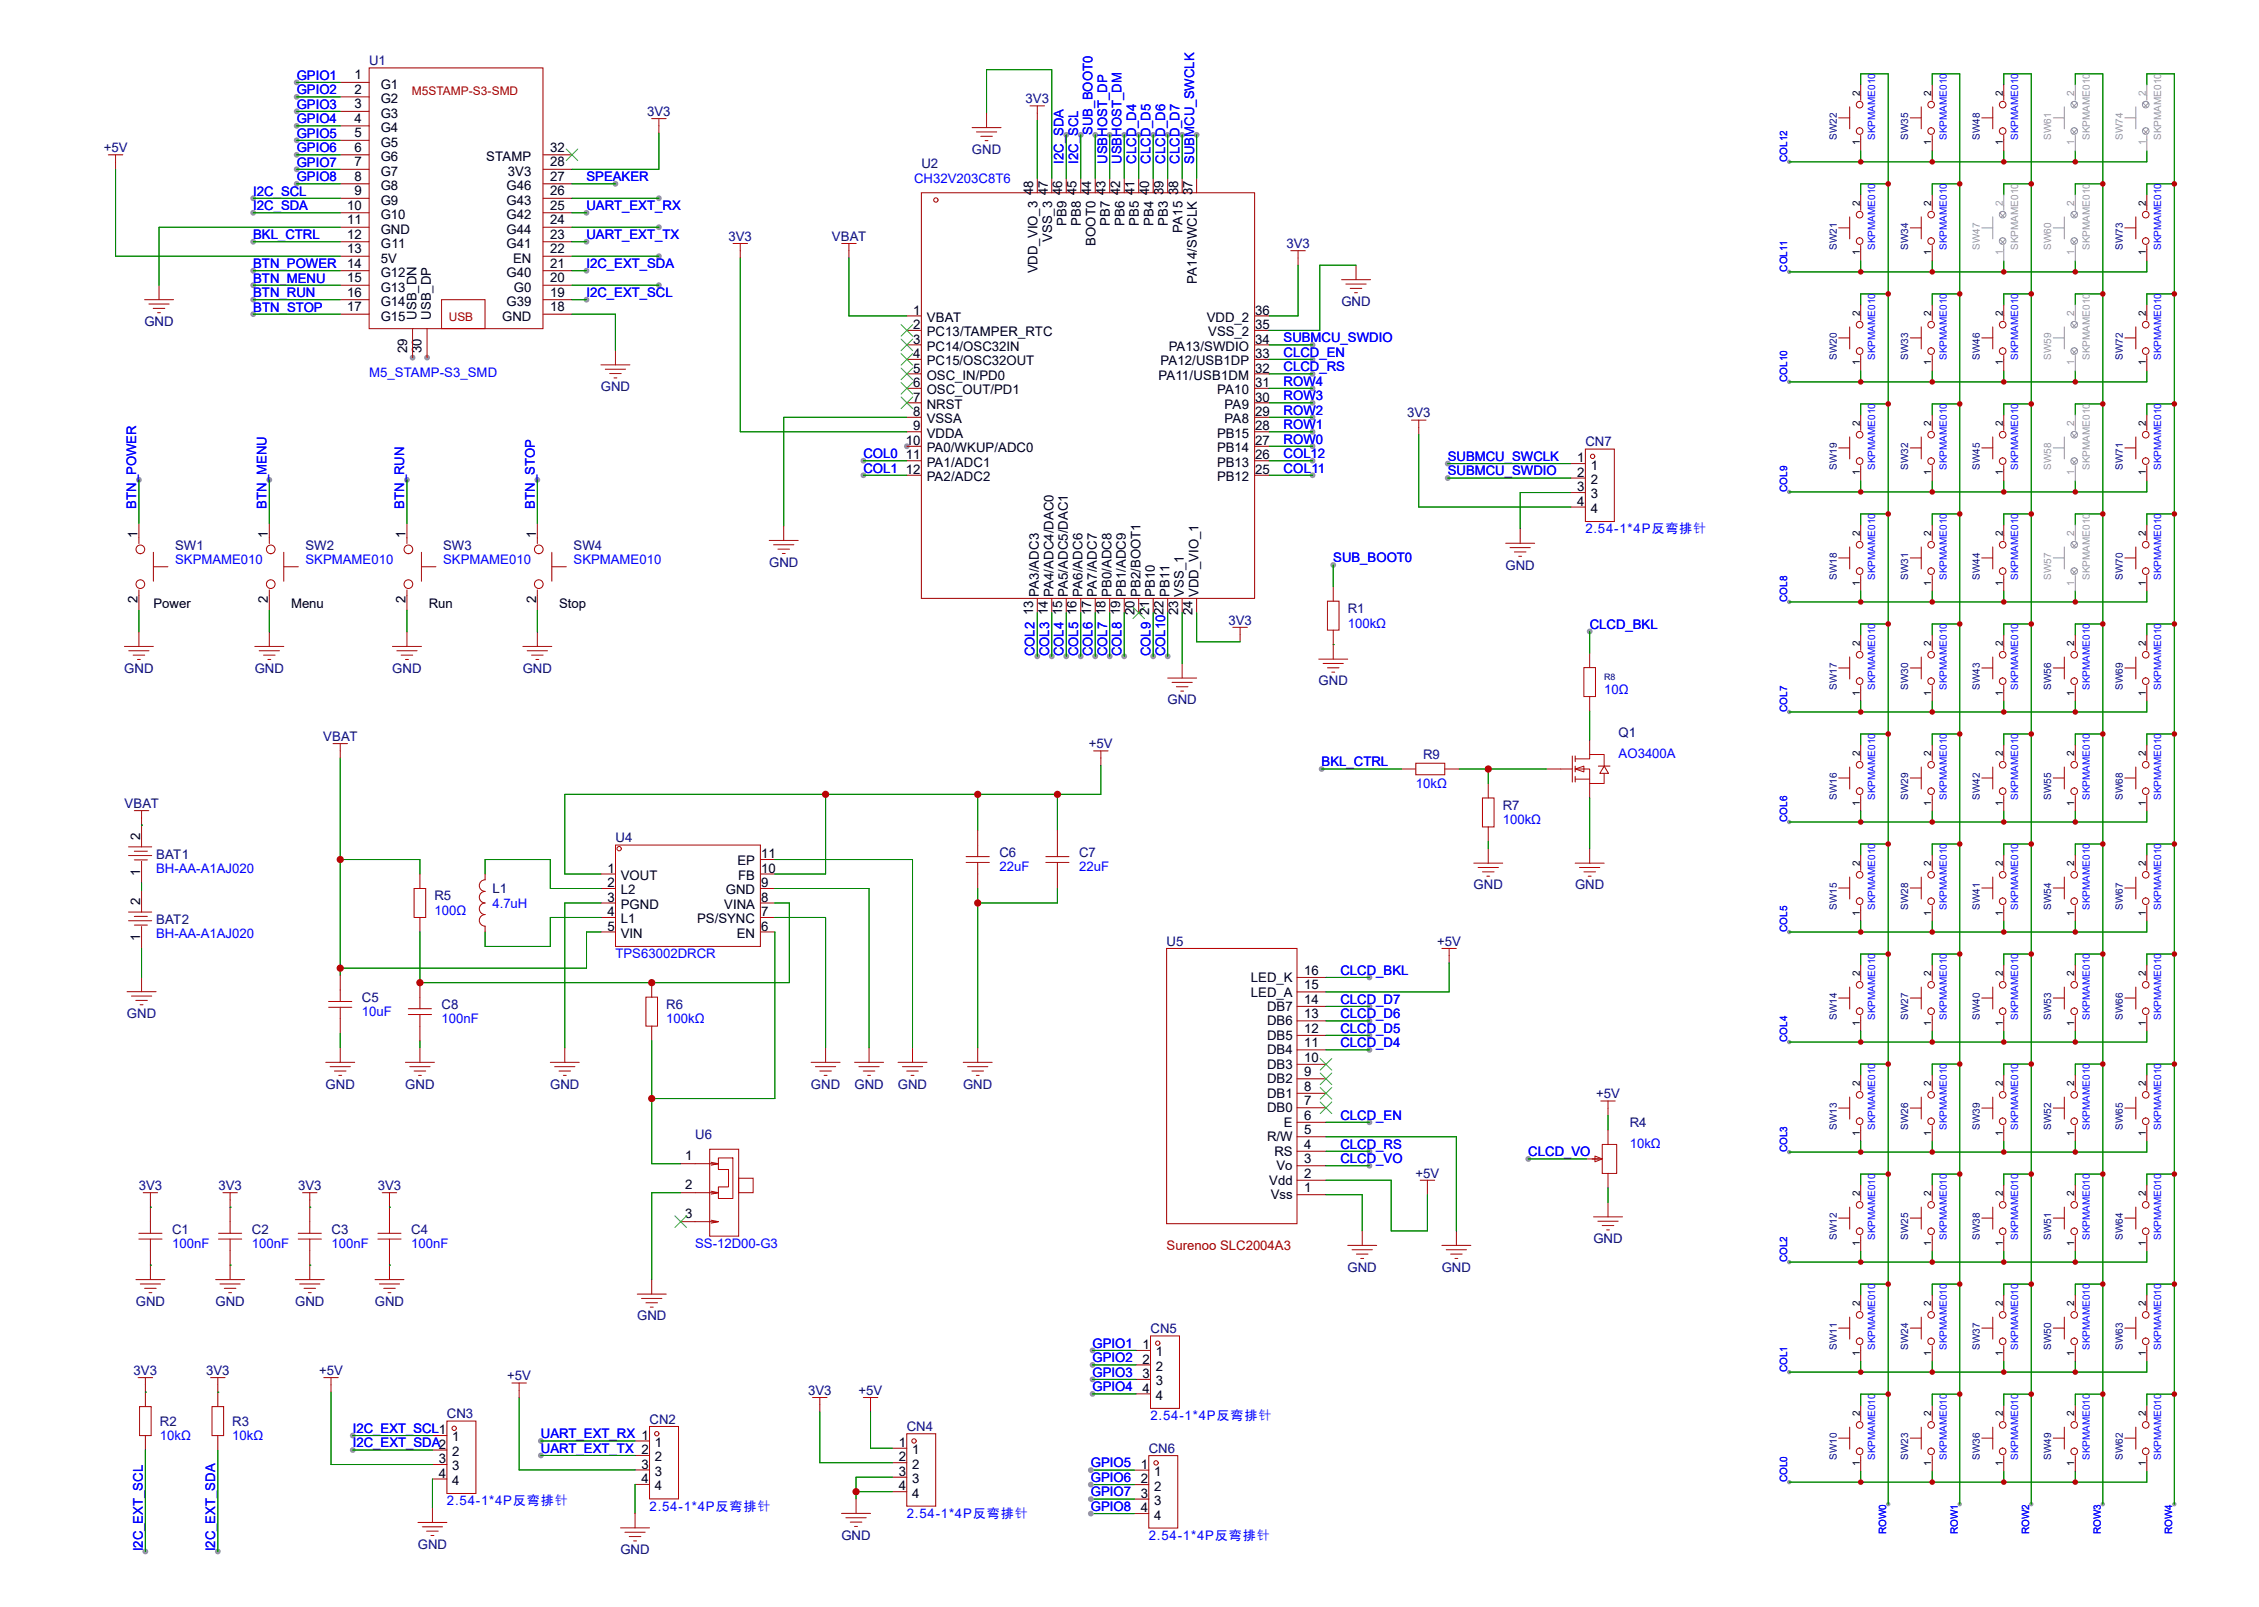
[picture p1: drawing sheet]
<svg xmlns="http://www.w3.org/2000/svg" width="604mm" height="430mm" viewBox="0 0 604 430" stroke-linecap="round" stroke-linejoin="round" font-family="sans-serif">
<defs><g id="words">
<g font-size="3.5" fill="#000080">
<text x="98.7" y="17.5">U1</text>
<text x="274.2" y="27.6">3V3</text>
<text x="173" y="31">3V3</text>
<text x="27.7" y="40.7">+5V</text>
<text x="259.9" y="41.2">GND</text>
<text x="246.4" y="45">U2</text>
<text x="194.8" y="64.4">3V3</text>
<text x="222.4" y="64.4">VBAT</text>
<text x="343.9" y="66.3">3V3</text>
<text x="358.7" y="81.8">GND</text>
<text x="38.6" y="87.2">GND</text>
<text x="160.6" y="104.6">GND</text>
<text x="376.2" y="111.7">3V3</text>
<text x="423.9" y="119.4">CN7</text>
<text x="46.8" y="147">SW1</text>
<text x="81.7" y="147">SW2</text>
<text x="118.5" y="147">SW3</text>
<text x="153.4" y="147">SW4</text>
<text x="205.6" y="151.6">GND</text>
<text x="402.6" y="152.3">GND</text>
<text x="328.5" y="167.1">3V3</text>
<text x="360.4" y="163.9">R1</text>
<text x="33.2" y="179.9">GND</text>
<text x="68.1" y="179.9">GND</text>
<text x="104.9" y="179.9">GND</text>
<text x="139.8" y="179.9">GND</text>
<text x="352.6" y="183.3">GND</text>
<text x="312.2" y="188.4">GND</text>
<text x="432.8" y="197.2">Q1</text>
<text x="86.4" y="198.2">VBAT</text>
<text x="291.2" y="200.1">+5V</text>
<text x="380.5" y="203">R9</text>
<text x="33.3" y="216.1">VBAT</text>
<text x="401.8" y="216.6">R7</text>
<text x="164.6" y="225.3">U4</text>
<text x="41.7" y="229.7">BAT1</text>
<text x="267.2" y="229.2">C6</text>
<text x="288.5" y="229.2">C7</text>
<text x="131.6" y="238.8">L1</text>
<text x="394" y="237.9">GND</text>
<text x="421.1" y="237.9">GND</text>
<text x="116.1" y="240.8">R5</text>
<text x="41.7" y="247.1">BAT2</text>
<text x="311.9" y="252.9">U5</text>
<text x="384.3" y="252.9">+5V</text>
<text x="96.8" y="267.9">C5</text>
<text x="118.1" y="269.8">C8</text>
<text x="178.1" y="269.8">R6</text>
<text x="33.9" y="272.3">GND</text>
<text x="87.1" y="291.1">GND</text>
<text x="108.4" y="291.1">GND</text>
<text x="147.1" y="291.1">GND</text>
<text x="216.8" y="291.1">GND</text>
<text x="228.5" y="291.1">GND</text>
<text x="240.1" y="291.1">GND</text>
<text x="257.5" y="291.1">GND</text>
<text x="426.8" y="293.7">+5V</text>
<text x="185.9" y="304.7">U6</text>
<text x="435.8" y="301.5">R4</text>
<text x="378.5" y="314.9">+5V</text>
<text x="37.1" y="318.3">3V3</text>
<text x="58.4" y="318.3">3V3</text>
<text x="79.7" y="318.3">3V3</text>
<text x="101" y="318.3">3V3</text>
<text x="46" y="329.9">C1</text>
<text x="67.3" y="329.9">C2</text>
<text x="88.6" y="329.9">C3</text>
<text x="109.9" y="329.9">C4</text>
<text x="426" y="332.5">GND</text>
<text x="360.3" y="340.1">GND</text>
<text x="385.5" y="340.1">GND</text>
<text x="36.3" y="349.3">GND</text>
<text x="57.6" y="349.3">GND</text>
<text x="78.9" y="349.3">GND</text>
<text x="100.2" y="349.3">GND</text>
<text x="170.3" y="353.1">GND</text>
<text x="307.6" y="356.6">CN5</text>
<text x="35.7" y="367.7">3V3</text>
<text x="55.1" y="367.7">3V3</text>
<text x="85.3" y="367.7">+5V</text>
<text x="135.6" y="369.2">+5V</text>
<text x="216.1" y="373">3V3</text>
<text x="229.6" y="373">+5V</text>
<text x="42.7" y="381.3">R2</text>
<text x="62.1" y="381.3">R3</text>
<text x="119.5" y="379.3">CN3</text>
<text x="173.7" y="380.8">CN2</text>
<text x="242.4" y="382.7">CN4</text>
<text x="307.2" y="388.6">CN6</text>
<text x="225" y="411.8">GND</text>
<text x="111.7" y="414.2">GND</text>
<text x="165.9" y="415.7">GND</text>
</g>
<g font-size="3.5" fill="#00f">
<text x="79.3" y="21.3">GPIO1</text>
<text x="79.3" y="25.2">GPIO2</text>
<text x="79.3" y="29.1">GPIO3</text>
<text x="79.3" y="33">GPIO4</text>
<text x="79.3" y="36.8">GPIO5</text>
<text x="79.3" y="40.7">GPIO6</text>
<text x="292.1" y="36.1" transform="rotate(-90 292.1 36.1)">SUB_BOOT0</text>
<text x="79.3" y="44.6">GPIO7</text>
<text x="284.4" y="43.8" transform="rotate(-90 284.4 43.8)">I2C_SDA</text>
<text x="288.3" y="43.8" transform="rotate(-90 288.3 43.8)">I2C_SCL</text>
<text x="296" y="43.8" transform="rotate(-90 296 43.8)">USBHOST_DP</text>
<text x="299.9" y="43.8" transform="rotate(-90 299.9 43.8)">USBHOST_DM</text>
<text x="303.8" y="43.8" transform="rotate(-90 303.8 43.8)">CLCD_D4</text>
<text x="307.6" y="43.8" transform="rotate(-90 307.6 43.8)">CLCD_D5</text>
<text x="311.5" y="43.8" transform="rotate(-90 311.5 43.8)">CLCD_D6</text>
<text x="315.4" y="43.8" transform="rotate(-90 315.4 43.8)">CLCD_D7</text>
<text x="319.3" y="43.8" transform="rotate(-90 319.3 43.8)">SUBMCU_SWCLK</text>
<text x="67.7" y="52.3">I2C_SCL</text>
<text x="79.3" y="48.5">GPIO8</text>
<text x="156.8" y="48.5">SPEAKER</text>
<text x="244.4" y="48.9">CH32V203C8T6</text>
<text x="67.7" y="56.2">I2C_SDA</text>
<text x="156.8" y="56.2">UART_EXT_RX</text>
<text x="67.7" y="63.9">BKL_CTRL</text>
<text x="156.8" y="63.9">UART_EXT_TX</text>
<text x="67.7" y="71.7">BTN_POWER</text>
<text x="156.8" y="71.7">I2C_EXT_SDA</text>
<text x="67.7" y="75.6">BTN_MENU</text>
<text x="67.7" y="79.4">BTN_RUN</text>
<text x="67.7" y="83.3">BTN_STOP</text>
<text x="156.8" y="79.4">I2C_EXT_SCL</text>
<text x="343.2" y="91.5">SUBMCU_SWDIO</text>
<text x="343.2" y="95.4">CLCD_EN</text>
<text x="98.7" y="100.7">M5_STAMP-S3_SMD</text>
<text x="343.2" y="99.3">CLCD_RS</text>
<text x="343.2" y="107">ROW3</text>
<text x="343.2" y="103.2">ROW4</text>
<text x="343.2" y="110.9">ROW2</text>
<text x="343.2" y="118.6">ROW0</text>
<text x="343.2" y="114.8">ROW1</text>
<text x="230.9" y="122.5">COL0</text>
<text x="343.2" y="122.5">COL12</text>
<text x="387.1" y="123.3">SUBMCU_SWCLK</text>
<text x="230.9" y="126.4">COL1</text>
<text x="343.2" y="126.4">COL11</text>
<text x="387.1" y="127.1">SUBMCU_SWDIO</text>
<text x="36.4" y="136.1" transform="rotate(-90 36.4 136.1)">BTN_POWER</text>
<text x="71.3" y="136.1" transform="rotate(-90 71.3 136.1)">BTN_MENU</text>
<text x="108.1" y="136.1" transform="rotate(-90 108.1 136.1)">BTN_RUN</text>
<text x="143" y="136.1" transform="rotate(-90 143 136.1)">BTN_STOP</text>
<text x="423.9" y="142.6">2.54-1*4P反弯排针</text>
<text x="46.8" y="150.9">SKPMAME010</text>
<text x="81.7" y="150.9">SKPMAME010</text>
<text x="118.5" y="150.9">SKPMAME010</text>
<text x="153.4" y="150.9">SKPMAME010</text>
<text x="356.5" y="150.4">SUB_BOOT0</text>
<text x="360.4" y="167.8">100kΩ</text>
<text x="425" y="168.2">CLCD_BKL</text>
<text x="276.6" y="175.5" transform="rotate(-90 276.6 175.5)">COL2</text>
<text x="280.5" y="175.5" transform="rotate(-90 280.5 175.5)">COL3</text>
<text x="284.4" y="175.5" transform="rotate(-90 284.4 175.5)">COL4</text>
<text x="288.3" y="175.5" transform="rotate(-90 288.3 175.5)">COL5</text>
<text x="292.1" y="175.5" transform="rotate(-90 292.1 175.5)">COL6</text>
<text x="296" y="175.5" transform="rotate(-90 296 175.5)">COL7</text>
<text x="299.9" y="175.5" transform="rotate(-90 299.9 175.5)">COL8</text>
<text x="307.6" y="175.5" transform="rotate(-90 307.6 175.5)">COL9</text>
<text x="311.5" y="175.5" transform="rotate(-90 311.5 175.5)">COL1022</text>
<text x="311.5" y="175.5" transform="rotate(-90 311.5 175.5)">COL10</text>
<text x="428.9" y="185.6">10Ω</text>
<text x="432.8" y="202.6">AO3400A</text>
<text x="353.4" y="205">BKL_CTRL</text>
<text x="378.6" y="210.8">10kΩ</text>
<text x="401.8" y="220.4">100kΩ</text>
<text x="41.7" y="233.5">BH-AA-A1AJ020</text>
<text x="267.2" y="233">22uF</text>
<text x="288.5" y="233">22uF</text>
<text x="116.1" y="244.7">100Ω</text>
<text x="131.6" y="242.7">4.7uH</text>
<text x="41.7" y="251">BH-AA-A1AJ020</text>
<text x="164.6" y="256.3">TPS63002DRCR</text>
<text x="358.4" y="260.7">CLCD_BKL</text>
<text x="358.4" y="268.4">CLCD_D7</text>
<text x="96.8" y="271.8">10uF</text>
<text x="118.1" y="273.7">100nF</text>
<text x="178.1" y="273.7">100kΩ</text>
<text x="358.4" y="272.3">CLCD_D6</text>
<text x="358.4" y="276.2">CLCD_D5</text>
<text x="358.4" y="280.1">CLCD_D4</text>
<text x="358.4" y="299.4">CLCD_EN</text>
<text x="358.4" y="307.2">CLCD_RS</text>
<text x="358.4" y="311.1">CLCD_VO</text>
<text x="408.6" y="309.2">CLCD_VO</text>
<text x="435.8" y="306.9">10kΩ</text>
<text x="46" y="333.8">100nF</text>
<text x="67.3" y="333.8">100nF</text>
<text x="88.6" y="333.8">100nF</text>
<text x="109.9" y="333.8">100nF</text>
<text x="185.9" y="333.8">SS-12D00-G3</text>
<text x="292.1" y="360.4">GPIO1</text>
<text x="292.1" y="364.3">GPIO2</text>
<text x="292.1" y="368.2">GPIO3</text>
<text x="292.1" y="372.1">GPIO4</text>
<text x="94.3" y="383.2">I2C_EXT_SCL1</text>
<text x="94.3" y="383.2">I2C_EXT_SCL</text>
<text x="307.6" y="379.8">2.54-1*4P反弯排针</text>
<text x="42.7" y="385.2">10kΩ</text>
<text x="62.1" y="385.2">10kΩ</text>
<text x="94.3" y="387.1">I2C_EXT_SDA2</text>
<text x="144.6" y="384.7">UART_EXT_RX 1</text>
<text x="144.6" y="388.5">UART_EXT_TX 2</text>
<text x="291.7" y="392.5">GPIO5</text>
<text x="291.7" y="396.3">GPIO6</text>
<text x="291.7" y="400.2">GPIO7</text>
<text x="119.5" y="402.6">2.54-1*4P反弯排针</text>
<text x="173.7" y="404">2.54-1*4P反弯排针</text>
<text x="242.4" y="406">2.54-1*4P反弯排针</text>
<text x="291.7" y="404.1">GPIO8</text>
<text x="307.2" y="411.8">2.54-1*4P反弯排针</text>
<text x="38.2" y="414.9" transform="rotate(-90 38.2 414.9)">I2C_EXT_SCL</text>
<text x="57.5" y="414.9" transform="rotate(-90 57.5 414.9)">I2C_EXT_SDA</text>
</g>
<g font-size="3.5">
<text x="94.8" y="21.3">1</text>
<text x="101.8" y="23.8">G1</text>
<text x="94.8" y="25.1">2</text>
<text x="94.8" y="29">3</text>
<text x="101.8" y="27.6">G2</text>
<text x="94.8" y="32.9">4</text>
<text x="101.8" y="31.5">G3</text>
<text x="101.8" y="35.4">G4</text>
<text x="94.8" y="36.7">5</text>
<text x="94.8" y="40.6">6</text>
<text x="101.8" y="39.3">G5</text>
<text x="147.1" y="40.6">32</text>
<text x="94.8" y="44.5">7</text>
<text x="101.8" y="43.1">G6</text>
<text x="101.8" y="47">G7</text>
<text x="130" y="43.1">STAMP</text>
<text x="135.8" y="47">3V3</text>
<text x="147.1" y="44.5">28</text>
<text x="94.8" y="48.4">8</text>
<text x="94.8" y="52.2">9</text>
<text x="101.8" y="50.9">G8</text>
<text x="135.4" y="50.9">G46</text>
<text x="147.1" y="52.2">26</text>
<text x="147.1" y="48.4">27</text>
<text x="276.3" y="52.1" transform="rotate(-90 276.3 52.1)">48</text>
<text x="280.1" y="52.1" transform="rotate(-90 280.1 52.1)">47</text>
<text x="284" y="52.1" transform="rotate(-90 284 52.1)">46</text>
<text x="287.9" y="52.1" transform="rotate(-90 287.9 52.1)">45</text>
<text x="291.7" y="52.1" transform="rotate(-90 291.7 52.1)">44</text>
<text x="295.6" y="52.1" transform="rotate(-90 295.6 52.1)">43</text>
<text x="299.5" y="52.1" transform="rotate(-90 299.5 52.1)">42</text>
<text x="303.4" y="52.1" transform="rotate(-90 303.4 52.1)">41</text>
<text x="307.2" y="52.1" transform="rotate(-90 307.2 52.1)">40</text>
<text x="311.1" y="52.1" transform="rotate(-90 311.1 52.1)">39</text>
<text x="315" y="52.1" transform="rotate(-90 315 52.1)">38</text>
<text x="318.9" y="52.1" transform="rotate(-90 318.9 52.1)">37</text>
<text x="92.8" y="56.1">10</text>
<text x="92.8" y="60">11</text>
<text x="101.8" y="54.8">G9</text>
<text x="101.8" y="58.6">G10</text>
<text x="135.4" y="58.6">G42</text>
<text x="135.4" y="54.8">G43</text>
<text x="147.1" y="60">24</text>
<text x="147.1" y="56.1">25</text>
<text x="92.8" y="63.9">12</text>
<text x="101.8" y="62.5">GND</text>
<text x="135.4" y="62.5">G44</text>
<text x="147.1" y="63.9">23</text>
<text x="281.3" y="64.7" transform="rotate(-90 281.3 64.7)">VSS_3</text>
<text x="285.2" y="60.4" transform="rotate(-90 285.2 60.4)">PB9</text>
<text x="289" y="60.4" transform="rotate(-90 289 60.4)">PB8</text>
<text x="292.9" y="65.7" transform="rotate(-90 292.9 65.7)">BOOT0</text>
<text x="296.8" y="60.4" transform="rotate(-90 296.8 60.4)">PB7</text>
<text x="300.7" y="60.4" transform="rotate(-90 300.7 60.4)">PB6</text>
<text x="304.5" y="60.4" transform="rotate(-90 304.5 60.4)">PB5</text>
<text x="308.4" y="60.4" transform="rotate(-90 308.4 60.4)">PB4</text>
<text x="312.3" y="60.4" transform="rotate(-90 312.3 60.4)">PB3</text>
<text x="316.2" y="62.3" transform="rotate(-90 316.2 62.3)">PA15</text>
<text x="92.8" y="67.7">13</text>
<text x="92.8" y="71.6">14</text>
<text x="101.8" y="66.4">G11</text>
<text x="101.8" y="70.3">5V</text>
<text x="135.4" y="66.4">G41</text>
<text x="137.2" y="70.3">EN</text>
<text x="147.1" y="71.6">21</text>
<text x="147.1" y="67.7">22</text>
<text x="92.8" y="75.5">15</text>
<text x="101.8" y="74.1">G12</text>
<text x="135.4" y="74.1">G40</text>
<text x="147.1" y="75.5">20</text>
<text x="277.4" y="73.1" transform="rotate(-90 277.4 73.1)">VDD_VIO_3</text>
<text x="320" y="75.9" transform="rotate(-90 320 75.9)">PA14/SWCLK</text>
<text x="92.8" y="79.4">16</text>
<text x="92.8" y="83.2">17</text>
<text x="101.8" y="78">G13</text>
<text x="101.8" y="81.9">G14</text>
<text x="135.4" y="81.9">G39</text>
<text x="137.4" y="78">G0</text>
<text x="147.1" y="83.2">18</text>
<text x="147.1" y="79.4">19</text>
<text x="101.8" y="85.8">G15</text>
<text x="111.4" y="85.5" transform="rotate(-90 111.4 85.5)">USB_DN</text>
<text x="115.2" y="85.5" transform="rotate(-90 115.2 85.5)">USB_DP</text>
<text x="134.3" y="85.8">GND</text>
<text x="244.2" y="84.1">1</text>
<text x="244.2" y="88">2</text>
<text x="247.8" y="86.1">VBAT</text>
<text x="247.8" y="89.9">PC13/TAMPER_RTC</text>
<text x="322.7" y="86.1">VDD_2</text>
<text x="323.1" y="89.9">VSS_2</text>
<text x="335.6" y="84.1">36</text>
<text x="335.6" y="88">35</text>
<text x="108.8" y="94.4" transform="rotate(-90 108.8 94.4)">29</text>
<text x="112.7" y="94.4" transform="rotate(-90 112.7 94.4)">30</text>
<text x="244.2" y="91.9">3</text>
<text x="244.2" y="95.8">4</text>
<text x="247.8" y="93.8">PC14/OSC32IN</text>
<text x="312.5" y="93.8">PA13/SWDIO</text>
<text x="335.6" y="91.9">34</text>
<text x="335.6" y="95.8">33</text>
<text x="244.2" y="99.6">5</text>
<text x="247.8" y="97.7">PC15/OSC32OUT</text>
<text x="247.8" y="101.6">OSC_IN/PD0</text>
<text x="309.8" y="101.6">PA11/USB1DM</text>
<text x="310.3" y="97.7">PA12/USB1DP</text>
<text x="335.6" y="99.6">32</text>
<text x="244.2" y="103.5">6</text>
<text x="244.2" y="107.4">7</text>
<text x="247.8" y="105.4">OSC_OUT/PD1</text>
<text x="325.4" y="105.4">PA10</text>
<text x="335.6" y="103.5">31</text>
<text x="335.6" y="107.4">30</text>
<text x="244.2" y="111.3">8</text>
<text x="247.8" y="109.3">NRST</text>
<text x="247.8" y="113.2">VSSA</text>
<text x="327.4" y="109.3">PA9</text>
<text x="327.4" y="113.2">PA8</text>
<text x="335.6" y="111.3">29</text>
<text x="242.2" y="119">10</text>
<text x="244.2" y="115.1">9</text>
<text x="247.8" y="117.1">VDDA</text>
<text x="325.4" y="117.1">PB15</text>
<text x="335.6" y="115.1">28</text>
<text x="335.6" y="119">27</text>
<text x="242.2" y="122.9">11</text>
<text x="247.8" y="120.9">PA0/WKUP/ADC0</text>
<text x="247.8" y="124.8">PA1/ADC1</text>
<text x="325.4" y="120.9">PB14</text>
<text x="325.4" y="124.8">PB13</text>
<text x="335.6" y="122.9">26</text>
<text x="421.7" y="123.6">1</text>
<text x="425.3" y="125.6">1</text>
<text x="242.2" y="126.7">12</text>
<text x="247.8" y="128.7">PA2/ADC2</text>
<text x="325.4" y="128.7">PB12</text>
<text x="335.6" y="126.7">25</text>
<text x="421.7" y="127.5">2</text>
<text x="421.7" y="131.4">3</text>
<text x="425.3" y="129.4">2</text>
<text x="421.7" y="135.3">4</text>
<text x="425.3" y="133.3">3</text>
<text x="425.3" y="137.2">4</text>
<text x="36.8" y="143.8" transform="rotate(-90 36.8 143.8)">1</text>
<text x="71.7" y="143.8" transform="rotate(-90 71.7 143.8)">1</text>
<text x="108.5" y="143.8" transform="rotate(-90 108.5 143.8)">1</text>
<text x="143.3" y="143.8" transform="rotate(-90 143.3 143.8)">1</text>
<text x="36.8" y="161.3" transform="rotate(-90 36.8 161.3)">2</text>
<text x="71.7" y="161.3" transform="rotate(-90 71.7 161.3)">2</text>
<text x="108.5" y="161.3" transform="rotate(-90 108.5 161.3)">2</text>
<text x="143.3" y="161.3" transform="rotate(-90 143.3 161.3)">2</text>
<text x="277.8" y="159.6" transform="rotate(-90 277.8 159.6)">PA3/ADC3</text>
<text x="281.7" y="159.6" transform="rotate(-90 281.7 159.6)">PA4/ADC4/DAC0</text>
<text x="285.6" y="159.6" transform="rotate(-90 285.6 159.6)">PA5/ADC5/DAC1</text>
<text x="289.4" y="159.6" transform="rotate(-90 289.4 159.6)">PA6/ADC6</text>
<text x="293.3" y="159.6" transform="rotate(-90 293.3 159.6)">PA7/ADC7</text>
<text x="297.2" y="159.6" transform="rotate(-90 297.2 159.6)">PB0/ADC8</text>
<text x="301" y="159.6" transform="rotate(-90 301 159.6)">PB1/ADC9</text>
<text x="304.9" y="159.6" transform="rotate(-90 304.9 159.6)">PB2/BOOT1</text>
<text x="308.8" y="159.6" transform="rotate(-90 308.8 159.6)">PB10</text>
<text x="312.7" y="159.6" transform="rotate(-90 312.7 159.6)">PB11</text>
<text x="316.5" y="159.6" transform="rotate(-90 316.5 159.6)">VSS_1</text>
<text x="320.4" y="159.6" transform="rotate(-90 320.4 159.6)">VDD_VIO_1</text>
<text x="41" y="162.5">Power</text>
<text x="77.8" y="162.5">Menu</text>
<text x="114.6" y="162.5">Run</text>
<text x="149.5" y="162.5">Stop</text>
<text x="276.3" y="164.5" transform="rotate(-90 276.3 164.5)">13</text>
<text x="280.1" y="164.5" transform="rotate(-90 280.1 164.5)">14</text>
<text x="284" y="164.5" transform="rotate(-90 284 164.5)">15</text>
<text x="287.9" y="164.5" transform="rotate(-90 287.9 164.5)">16</text>
<text x="291.7" y="164.5" transform="rotate(-90 291.7 164.5)">17</text>
<text x="295.6" y="164.5" transform="rotate(-90 295.6 164.5)">18</text>
<text x="299.5" y="164.5" transform="rotate(-90 299.5 164.5)">19</text>
<text x="303.4" y="164.5" transform="rotate(-90 303.4 164.5)">20</text>
<text x="307.2" y="164.5" transform="rotate(-90 307.2 164.5)">21</text>
<text x="315" y="164.5" transform="rotate(-90 315 164.5)">23</text>
<text x="318.9" y="164.5" transform="rotate(-90 318.9 164.5)">24</text>
<text x="37.5" y="224.5" transform="rotate(-90 37.5 224.5)">2</text>
<text x="162.4" y="233.4">1</text>
<text x="197.2" y="231.5">EP</text>
<text x="203.5" y="233.4">10</text>
<text x="203.5" y="229.5">11</text>
<text x="37.5" y="234.2" transform="rotate(-90 37.5 234.2)">1</text>
<text x="162.4" y="237.3">2</text>
<text x="166" y="235.3">VOUT</text>
<text x="166" y="239.2">L2</text>
<text x="194.1" y="239.2">GND</text>
<text x="197.4" y="235.3">FB</text>
<text x="203.5" y="237.3">9</text>
<text x="37.5" y="242" transform="rotate(-90 37.5 242)">2</text>
<text x="162.4" y="241.1">3</text>
<text x="162.4" y="245">4</text>
<text x="166" y="243.1">PGND</text>
<text x="193.7" y="243.1">VINA</text>
<text x="203.5" y="245">7</text>
<text x="203.5" y="241.1">8</text>
<text x="37.5" y="251.7" transform="rotate(-90 37.5 251.7)">1</text>
<text x="162.4" y="248.9">5</text>
<text x="166" y="247">L1</text>
<text x="166" y="250.8">VIN</text>
<text x="186.4" y="247">PS/SYNC</text>
<text x="197" y="250.8">EN</text>
<text x="203.5" y="248.9">6</text>
<text x="334.5" y="262.6">LED_K</text>
<text x="348.7" y="260.7">16</text>
<text x="334.5" y="266.5">LED_A</text>
<text x="348.7" y="268.4">14</text>
<text x="348.7" y="264.6">15</text>
<text x="338.8" y="274.3">DB6</text>
<text x="338.8" y="270.4">DB7</text>
<text x="348.7" y="272.3">13</text>
<text x="338.8" y="282">DB4</text>
<text x="338.8" y="278.1">DB5</text>
<text x="348.7" y="280.1">11</text>
<text x="348.7" y="276.2">12</text>
<text x="338.8" y="285.9">DB3</text>
<text x="348.7" y="287.8">9</text>
<text x="348.7" y="283.9">10</text>
<text x="338.8" y="293.6">DB1</text>
<text x="338.8" y="289.7">DB2</text>
<text x="348.7" y="291.7">8</text>
<text x="338.8" y="297.5">DB0</text>
<text x="348.7" y="299.4">6</text>
<text x="348.7" y="295.6">7</text>
<text x="338.8" y="305.2">R/W</text>
<text x="343.3" y="301.4">E</text>
<text x="348.7" y="303.3">5</text>
<text x="183.2" y="310.1">1</text>
<text x="340.7" y="309.1">RS</text>
<text x="348.7" y="311.1">3</text>
<text x="348.7" y="307.2">4</text>
<text x="183.2" y="317.9">2</text>
<text x="339.4" y="316.9">Vdd</text>
<text x="341.3" y="313">Vo</text>
<text x="348.7" y="314.9">2</text>
<text x="339.8" y="320.7">Vss</text>
<text x="348.7" y="318.8">1</text>
<text x="183.2" y="325.6">3</text>
<text x="305.5" y="360.8">1</text>
<text x="305.5" y="364.7">2</text>
<text x="309.1" y="362.7">1</text>
<text x="305.5" y="368.5">3</text>
<text x="309.1" y="366.6">2</text>
<text x="309.1" y="370.5">3</text>
<text x="305.5" y="372.4">4</text>
<text x="309.1" y="374.4">4</text>
<text x="120.9" y="385.5">1</text>
<text x="120.9" y="389.4">2</text>
<text x="175.1" y="387">1</text>
<text x="240.3" y="387">1</text>
<text x="243.9" y="388.9">1</text>
<text x="117.3" y="391.3">3</text>
<text x="117.3" y="395.2">4</text>
<text x="120.9" y="393.3">3</text>
<text x="171.5" y="392.8">3</text>
<text x="175.1" y="390.8">2</text>
<text x="175.1" y="394.7">3</text>
<text x="240.3" y="390.8">2</text>
<text x="240.3" y="394.7">3</text>
<text x="243.9" y="392.8">2</text>
<text x="305" y="392.8">1</text>
<text x="308.6" y="394.7">1</text>
<text x="120.9" y="397.1">4</text>
<text x="171.5" y="396.6">4</text>
<text x="175.1" y="398.6">4</text>
<text x="240.3" y="398.6">4</text>
<text x="243.9" y="396.6">3</text>
<text x="243.9" y="400.5">4</text>
<text x="305" y="396.7">2</text>
<text x="305" y="400.6">3</text>
<text x="308.6" y="398.6">2</text>
<text x="305" y="404.4">4</text>
<text x="308.6" y="402.5">3</text>
<text x="308.6" y="406.4">4</text>
</g>
<text font-size="3.5" fill="#a00000" x="311.9" y="334.3">Surenoo SLC2004A3</text>
<g font-size="3.2" fill="#a00000">
<text x="110.1" y="25.4">M5STAMP-S3-SMD</text>
<text x="120" y="85.8">USB</text>
</g>
<g font-size="2.7">
<text x="497.3" y="25.6" transform="rotate(-90 497.3 25.6)">2</text>
<text x="516.4" y="25.6" transform="rotate(-90 516.4 25.6)">2</text>
<text x="535.5" y="25.6" transform="rotate(-90 535.5 25.6)">2</text>
<text x="497.3" y="38.9" transform="rotate(-90 497.3 38.9)">1</text>
<text x="516.4" y="38.9" transform="rotate(-90 516.4 38.9)">1</text>
<text x="535.5" y="38.9" transform="rotate(-90 535.5 38.9)">1</text>
<text x="497.3" y="55.1" transform="rotate(-90 497.3 55.1)">2</text>
<text x="516.4" y="55.1" transform="rotate(-90 516.4 55.1)">2</text>
<text x="573.8" y="55.1" transform="rotate(-90 573.8 55.1)">2</text>
<text x="497.3" y="68.3" transform="rotate(-90 497.3 68.3)">1</text>
<text x="516.4" y="68.3" transform="rotate(-90 516.4 68.3)">1</text>
<text x="573.8" y="68.3" transform="rotate(-90 573.8 68.3)">1</text>
<text x="497.3" y="84.5" transform="rotate(-90 497.3 84.5)">2</text>
<text x="516.4" y="84.5" transform="rotate(-90 516.4 84.5)">2</text>
<text x="535.5" y="84.5" transform="rotate(-90 535.5 84.5)">2</text>
<text x="573.8" y="84.5" transform="rotate(-90 573.8 84.5)">2</text>
<text x="497.3" y="97.7" transform="rotate(-90 497.3 97.7)">1</text>
<text x="516.4" y="97.7" transform="rotate(-90 516.4 97.7)">1</text>
<text x="535.5" y="97.7" transform="rotate(-90 535.5 97.7)">1</text>
<text x="573.8" y="97.7" transform="rotate(-90 573.8 97.7)">1</text>
<text x="497.3" y="113.9" transform="rotate(-90 497.3 113.9)">2</text>
<text x="516.4" y="113.9" transform="rotate(-90 516.4 113.9)">2</text>
<text x="535.5" y="113.9" transform="rotate(-90 535.5 113.9)">2</text>
<text x="573.8" y="113.9" transform="rotate(-90 573.8 113.9)">2</text>
<text x="497.3" y="127.2" transform="rotate(-90 497.3 127.2)">1</text>
<text x="516.4" y="127.2" transform="rotate(-90 516.4 127.2)">1</text>
<text x="535.5" y="127.2" transform="rotate(-90 535.5 127.2)">1</text>
<text x="573.8" y="127.2" transform="rotate(-90 573.8 127.2)">1</text>
<text x="497.3" y="143.3" transform="rotate(-90 497.3 143.3)">2</text>
<text x="516.4" y="143.3" transform="rotate(-90 516.4 143.3)">2</text>
<text x="535.5" y="143.3" transform="rotate(-90 535.5 143.3)">2</text>
<text x="573.8" y="143.3" transform="rotate(-90 573.8 143.3)">2</text>
<text x="497.3" y="156.6" transform="rotate(-90 497.3 156.6)">1</text>
<text x="516.4" y="156.6" transform="rotate(-90 516.4 156.6)">1</text>
<text x="535.5" y="156.6" transform="rotate(-90 535.5 156.6)">1</text>
<text x="573.8" y="156.6" transform="rotate(-90 573.8 156.6)">1</text>
<text x="497.3" y="172.8" transform="rotate(-90 497.3 172.8)">2</text>
<text x="516.4" y="172.8" transform="rotate(-90 516.4 172.8)">2</text>
<text x="535.5" y="172.8" transform="rotate(-90 535.5 172.8)">2</text>
<text x="554.6" y="172.8" transform="rotate(-90 554.6 172.8)">2</text>
<text x="573.8" y="172.8" transform="rotate(-90 573.8 172.8)">2</text>
<text x="497.3" y="186" transform="rotate(-90 497.3 186)">1</text>
<text x="516.4" y="186" transform="rotate(-90 516.4 186)">1</text>
<text x="535.5" y="186" transform="rotate(-90 535.5 186)">1</text>
<text x="554.6" y="186" transform="rotate(-90 554.6 186)">1</text>
<text x="573.8" y="186" transform="rotate(-90 573.8 186)">1</text>
<text x="497.3" y="202.2" transform="rotate(-90 497.3 202.2)">2</text>
<text x="516.4" y="202.2" transform="rotate(-90 516.4 202.2)">2</text>
<text x="535.5" y="202.2" transform="rotate(-90 535.5 202.2)">2</text>
<text x="554.6" y="202.2" transform="rotate(-90 554.6 202.2)">2</text>
<text x="573.8" y="202.2" transform="rotate(-90 573.8 202.2)">2</text>
<text x="497.3" y="215.4" transform="rotate(-90 497.3 215.4)">1</text>
<text x="516.4" y="215.4" transform="rotate(-90 516.4 215.4)">1</text>
<text x="535.5" y="215.4" transform="rotate(-90 535.5 215.4)">1</text>
<text x="554.6" y="215.4" transform="rotate(-90 554.6 215.4)">1</text>
<text x="573.8" y="215.4" transform="rotate(-90 573.8 215.4)">1</text>
<text x="497.3" y="231.6" transform="rotate(-90 497.3 231.6)">2</text>
<text x="516.4" y="231.6" transform="rotate(-90 516.4 231.6)">2</text>
<text x="535.5" y="231.6" transform="rotate(-90 535.5 231.6)">2</text>
<text x="554.6" y="231.6" transform="rotate(-90 554.6 231.6)">2</text>
<text x="573.8" y="231.6" transform="rotate(-90 573.8 231.6)">2</text>
<text x="497.3" y="244.9" transform="rotate(-90 497.3 244.9)">1</text>
<text x="516.4" y="244.9" transform="rotate(-90 516.4 244.9)">1</text>
<text x="535.5" y="244.9" transform="rotate(-90 535.5 244.9)">1</text>
<text x="554.6" y="244.9" transform="rotate(-90 554.6 244.9)">1</text>
<text x="573.8" y="244.9" transform="rotate(-90 573.8 244.9)">1</text>
<text x="497.3" y="261" transform="rotate(-90 497.3 261)">2</text>
<text x="516.4" y="261" transform="rotate(-90 516.4 261)">2</text>
<text x="535.5" y="261" transform="rotate(-90 535.5 261)">2</text>
<text x="554.6" y="261" transform="rotate(-90 554.6 261)">2</text>
<text x="573.8" y="261" transform="rotate(-90 573.8 261)">2</text>
<text x="497.3" y="274.3" transform="rotate(-90 497.3 274.3)">1</text>
<text x="516.4" y="274.3" transform="rotate(-90 516.4 274.3)">1</text>
<text x="535.5" y="274.3" transform="rotate(-90 535.5 274.3)">1</text>
<text x="554.6" y="274.3" transform="rotate(-90 554.6 274.3)">1</text>
<text x="573.8" y="274.3" transform="rotate(-90 573.8 274.3)">1</text>
<text x="497.3" y="290.5" transform="rotate(-90 497.3 290.5)">2</text>
<text x="516.4" y="290.5" transform="rotate(-90 516.4 290.5)">2</text>
<text x="535.5" y="290.5" transform="rotate(-90 535.5 290.5)">2</text>
<text x="554.6" y="290.5" transform="rotate(-90 554.6 290.5)">2</text>
<text x="573.8" y="290.5" transform="rotate(-90 573.8 290.5)">2</text>
<text x="497.3" y="303.7" transform="rotate(-90 497.3 303.7)">1</text>
<text x="516.4" y="303.7" transform="rotate(-90 516.4 303.7)">1</text>
<text x="535.5" y="303.7" transform="rotate(-90 535.5 303.7)">1</text>
<text x="554.6" y="303.7" transform="rotate(-90 554.6 303.7)">1</text>
<text x="573.8" y="303.7" transform="rotate(-90 573.8 303.7)">1</text>
<text x="497.3" y="319.9" transform="rotate(-90 497.3 319.9)">2</text>
<text x="516.4" y="319.9" transform="rotate(-90 516.4 319.9)">2</text>
<text x="535.5" y="319.9" transform="rotate(-90 535.5 319.9)">2</text>
<text x="554.6" y="319.9" transform="rotate(-90 554.6 319.9)">2</text>
<text x="573.8" y="319.9" transform="rotate(-90 573.8 319.9)">2</text>
<text x="497.3" y="333.1" transform="rotate(-90 497.3 333.1)">1</text>
<text x="516.4" y="333.1" transform="rotate(-90 516.4 333.1)">1</text>
<text x="535.5" y="333.1" transform="rotate(-90 535.5 333.1)">1</text>
<text x="554.6" y="333.1" transform="rotate(-90 554.6 333.1)">1</text>
<text x="573.8" y="333.1" transform="rotate(-90 573.8 333.1)">1</text>
<text x="497.3" y="349.3" transform="rotate(-90 497.3 349.3)">2</text>
<text x="516.4" y="349.3" transform="rotate(-90 516.4 349.3)">2</text>
<text x="535.5" y="349.3" transform="rotate(-90 535.5 349.3)">2</text>
<text x="554.6" y="349.3" transform="rotate(-90 554.6 349.3)">2</text>
<text x="573.8" y="349.3" transform="rotate(-90 573.8 349.3)">2</text>
<text x="497.3" y="362.6" transform="rotate(-90 497.3 362.6)">1</text>
<text x="516.4" y="362.6" transform="rotate(-90 516.4 362.6)">1</text>
<text x="535.5" y="362.6" transform="rotate(-90 535.5 362.6)">1</text>
<text x="554.6" y="362.6" transform="rotate(-90 554.6 362.6)">1</text>
<text x="573.8" y="362.6" transform="rotate(-90 573.8 362.6)">1</text>
<text x="497.3" y="378.7" transform="rotate(-90 497.3 378.7)">2</text>
<text x="516.4" y="378.7" transform="rotate(-90 516.4 378.7)">2</text>
<text x="535.5" y="378.7" transform="rotate(-90 535.5 378.7)">2</text>
<text x="554.6" y="378.7" transform="rotate(-90 554.6 378.7)">2</text>
<text x="573.8" y="378.7" transform="rotate(-90 573.8 378.7)">2</text>
<text x="497.3" y="392" transform="rotate(-90 497.3 392)">1</text>
<text x="516.4" y="392" transform="rotate(-90 516.4 392)">1</text>
<text x="535.5" y="392" transform="rotate(-90 535.5 392)">1</text>
<text x="554.6" y="392" transform="rotate(-90 554.6 392)">1</text>
<text x="573.8" y="392" transform="rotate(-90 573.8 392)">1</text>
</g>
<g font-size="2.7" fill="#999">
<text x="554.6" y="25.6" transform="rotate(-90 554.6 25.6)">2</text>
<text x="573.8" y="25.6" transform="rotate(-90 573.8 25.6)">2</text>
<text x="548.5" y="37.4" transform="rotate(-90 548.5 37.4)">SW61</text>
<text x="554.6" y="38.9" transform="rotate(-90 554.6 38.9)">1</text>
<text x="558.8" y="37.4" transform="rotate(-90 558.8 37.4)">SKPMAME010</text>
<text x="567.6" y="37.4" transform="rotate(-90 567.6 37.4)">SW74</text>
<text x="573.8" y="38.9" transform="rotate(-90 573.8 38.9)">1</text>
<text x="577.9" y="37.4" transform="rotate(-90 577.9 37.4)">SKPMAME010</text>
<text x="535.5" y="55.1" transform="rotate(-90 535.5 55.1)">2</text>
<text x="554.6" y="55.1" transform="rotate(-90 554.6 55.1)">2</text>
<text x="529.3" y="66.8" transform="rotate(-90 529.3 66.8)">SW47</text>
<text x="535.5" y="68.3" transform="rotate(-90 535.5 68.3)">1</text>
<text x="539.6" y="66.8" transform="rotate(-90 539.6 66.8)">SKPMAME010</text>
<text x="548.5" y="66.8" transform="rotate(-90 548.5 66.8)">SW60</text>
<text x="554.6" y="68.3" transform="rotate(-90 554.6 68.3)">1</text>
<text x="558.8" y="66.8" transform="rotate(-90 558.8 66.8)">SKPMAME010</text>
<text x="554.6" y="84.5" transform="rotate(-90 554.6 84.5)">2</text>
<text x="548.5" y="96.3" transform="rotate(-90 548.5 96.3)">SW59</text>
<text x="554.6" y="97.7" transform="rotate(-90 554.6 97.7)">1</text>
<text x="558.8" y="96.3" transform="rotate(-90 558.8 96.3)">SKPMAME010</text>
<text x="554.6" y="113.9" transform="rotate(-90 554.6 113.9)">2</text>
<text x="548.5" y="125.7" transform="rotate(-90 548.5 125.7)">SW58</text>
<text x="558.8" y="125.7" transform="rotate(-90 558.8 125.7)">SKPMAME010</text>
<text x="554.6" y="127.2" transform="rotate(-90 554.6 127.2)">1</text>
<text x="554.6" y="143.3" transform="rotate(-90 554.6 143.3)">2</text>
<text x="548.5" y="155.1" transform="rotate(-90 548.5 155.1)">SW57</text>
<text x="558.8" y="155.1" transform="rotate(-90 558.8 155.1)">SKPMAME010</text>
<text x="554.6" y="156.6" transform="rotate(-90 554.6 156.6)">1</text>
</g>
<g font-size="2.7" fill="#000080">
<text x="491.1" y="37.4" transform="rotate(-90 491.1 37.4)">SW22</text>
<text x="510.2" y="37.4" transform="rotate(-90 510.2 37.4)">SW35</text>
<text x="529.3" y="37.4" transform="rotate(-90 529.3 37.4)">SW48</text>
<text x="491.1" y="66.8" transform="rotate(-90 491.1 66.8)">SW21</text>
<text x="510.2" y="66.8" transform="rotate(-90 510.2 66.8)">SW34</text>
<text x="567.6" y="66.8" transform="rotate(-90 567.6 66.8)">SW73</text>
<text x="491.1" y="96.3" transform="rotate(-90 491.1 96.3)">SW20</text>
<text x="510.2" y="96.3" transform="rotate(-90 510.2 96.3)">SW33</text>
<text x="529.3" y="96.3" transform="rotate(-90 529.3 96.3)">SW46</text>
<text x="567.6" y="96.3" transform="rotate(-90 567.6 96.3)">SW72</text>
<text x="491.1" y="125.7" transform="rotate(-90 491.1 125.7)">SW19</text>
<text x="510.2" y="125.7" transform="rotate(-90 510.2 125.7)">SW32</text>
<text x="529.3" y="125.7" transform="rotate(-90 529.3 125.7)">SW45</text>
<text x="567.6" y="125.7" transform="rotate(-90 567.6 125.7)">SW71</text>
<text x="491.1" y="155.1" transform="rotate(-90 491.1 155.1)">SW18</text>
<text x="510.2" y="155.1" transform="rotate(-90 510.2 155.1)">SW31</text>
<text x="529.3" y="155.1" transform="rotate(-90 529.3 155.1)">SW44</text>
<text x="567.6" y="155.1" transform="rotate(-90 567.6 155.1)">SW70</text>
<text x="491.1" y="184.5" transform="rotate(-90 491.1 184.5)">SW17</text>
<text x="510.2" y="184.5" transform="rotate(-90 510.2 184.5)">SW30</text>
<text x="529.3" y="184.5" transform="rotate(-90 529.3 184.5)">SW43</text>
<text x="548.5" y="184.5" transform="rotate(-90 548.5 184.5)">SW56</text>
<text x="567.6" y="184.5" transform="rotate(-90 567.6 184.5)">SW69</text>
<text x="491.1" y="213.9" transform="rotate(-90 491.1 213.9)">SW16</text>
<text x="510.2" y="213.9" transform="rotate(-90 510.2 213.9)">SW29</text>
<text x="529.3" y="213.9" transform="rotate(-90 529.3 213.9)">SW42</text>
<text x="548.5" y="213.9" transform="rotate(-90 548.5 213.9)">SW55</text>
<text x="567.6" y="213.9" transform="rotate(-90 567.6 213.9)">SW68</text>
<text x="491.1" y="243.4" transform="rotate(-90 491.1 243.4)">SW15</text>
<text x="510.2" y="243.4" transform="rotate(-90 510.2 243.4)">SW28</text>
<text x="529.3" y="243.4" transform="rotate(-90 529.3 243.4)">SW41</text>
<text x="548.5" y="243.4" transform="rotate(-90 548.5 243.4)">SW54</text>
<text x="567.6" y="243.4" transform="rotate(-90 567.6 243.4)">SW67</text>
<text x="491.1" y="272.8" transform="rotate(-90 491.1 272.8)">SW14</text>
<text x="510.2" y="272.8" transform="rotate(-90 510.2 272.8)">SW27</text>
<text x="529.3" y="272.8" transform="rotate(-90 529.3 272.8)">SW40</text>
<text x="548.5" y="272.8" transform="rotate(-90 548.5 272.8)">SW53</text>
<text x="567.6" y="272.8" transform="rotate(-90 567.6 272.8)">SW66</text>
<text x="491.1" y="302.2" transform="rotate(-90 491.1 302.2)">SW13</text>
<text x="510.2" y="302.2" transform="rotate(-90 510.2 302.2)">SW26</text>
<text x="529.3" y="302.2" transform="rotate(-90 529.3 302.2)">SW39</text>
<text x="548.5" y="302.2" transform="rotate(-90 548.5 302.2)">SW52</text>
<text x="567.6" y="302.2" transform="rotate(-90 567.6 302.2)">SW65</text>
<text x="491.1" y="331.6" transform="rotate(-90 491.1 331.6)">SW12</text>
<text x="510.2" y="331.6" transform="rotate(-90 510.2 331.6)">SW25</text>
<text x="529.3" y="331.6" transform="rotate(-90 529.3 331.6)">SW38</text>
<text x="548.5" y="331.6" transform="rotate(-90 548.5 331.6)">SW51</text>
<text x="567.6" y="331.6" transform="rotate(-90 567.6 331.6)">SW64</text>
<text x="491.1" y="361.1" transform="rotate(-90 491.1 361.1)">SW11</text>
<text x="510.2" y="361.1" transform="rotate(-90 510.2 361.1)">SW24</text>
<text x="529.3" y="361.1" transform="rotate(-90 529.3 361.1)">SW37</text>
<text x="548.5" y="361.1" transform="rotate(-90 548.5 361.1)">SW50</text>
<text x="567.6" y="361.1" transform="rotate(-90 567.6 361.1)">SW63</text>
<text x="491.1" y="390.5" transform="rotate(-90 491.1 390.5)">SW10</text>
<text x="510.2" y="390.5" transform="rotate(-90 510.2 390.5)">SW23</text>
<text x="529.3" y="390.5" transform="rotate(-90 529.3 390.5)">SW36</text>
<text x="548.5" y="390.5" transform="rotate(-90 548.5 390.5)">SW49</text>
<text x="567.6" y="390.5" transform="rotate(-90 567.6 390.5)">SW62</text>
</g>
<g font-size="2.7" fill="#00f">
<text x="501.4" y="37.4" transform="rotate(-90 501.4 37.4)">SKPMAME010</text>
<text x="520.5" y="37.4" transform="rotate(-90 520.5 37.4)">SKPMAME010</text>
<text x="539.6" y="37.4" transform="rotate(-90 539.6 37.4)">SKPMAME010</text>
<text x="477.9" y="43.3" transform="rotate(-90 477.9 43.3)">COL12</text>
<text x="501.4" y="66.8" transform="rotate(-90 501.4 66.8)">SKPMAME010</text>
<text x="520.5" y="66.8" transform="rotate(-90 520.5 66.8)">SKPMAME010</text>
<text x="577.9" y="66.8" transform="rotate(-90 577.9 66.8)">SKPMAME010</text>
<text x="477.9" y="72.7" transform="rotate(-90 477.9 72.7)">COL11</text>
<text x="501.4" y="96.3" transform="rotate(-90 501.4 96.3)">SKPMAME010</text>
<text x="520.5" y="96.3" transform="rotate(-90 520.5 96.3)">SKPMAME010</text>
<text x="539.6" y="96.3" transform="rotate(-90 539.6 96.3)">SKPMAME010</text>
<text x="577.9" y="96.3" transform="rotate(-90 577.9 96.3)">SKPMAME010</text>
<text x="477.9" y="102.1" transform="rotate(-90 477.9 102.1)">COL10</text>
<text x="501.4" y="125.7" transform="rotate(-90 501.4 125.7)">SKPMAME010</text>
<text x="520.5" y="125.7" transform="rotate(-90 520.5 125.7)">SKPMAME010</text>
<text x="539.6" y="125.7" transform="rotate(-90 539.6 125.7)">SKPMAME010</text>
<text x="577.9" y="125.7" transform="rotate(-90 577.9 125.7)">SKPMAME010</text>
<text x="477.9" y="131.6" transform="rotate(-90 477.9 131.6)">COL9</text>
<text x="501.4" y="155.1" transform="rotate(-90 501.4 155.1)">SKPMAME010</text>
<text x="520.5" y="155.1" transform="rotate(-90 520.5 155.1)">SKPMAME010</text>
<text x="539.6" y="155.1" transform="rotate(-90 539.6 155.1)">SKPMAME010</text>
<text x="577.9" y="155.1" transform="rotate(-90 577.9 155.1)">SKPMAME010</text>
<text x="477.9" y="161" transform="rotate(-90 477.9 161)">COL8</text>
<text x="501.4" y="184.5" transform="rotate(-90 501.4 184.5)">SKPMAME010</text>
<text x="520.5" y="184.5" transform="rotate(-90 520.5 184.5)">SKPMAME010</text>
<text x="539.6" y="184.5" transform="rotate(-90 539.6 184.5)">SKPMAME010</text>
<text x="558.8" y="184.5" transform="rotate(-90 558.8 184.5)">SKPMAME010</text>
<text x="577.9" y="184.5" transform="rotate(-90 577.9 184.5)">SKPMAME010</text>
<text x="477.9" y="190.4" transform="rotate(-90 477.9 190.4)">COL7</text>
<text x="501.4" y="213.9" transform="rotate(-90 501.4 213.9)">SKPMAME010</text>
<text x="520.5" y="213.9" transform="rotate(-90 520.5 213.9)">SKPMAME010</text>
<text x="539.6" y="213.9" transform="rotate(-90 539.6 213.9)">SKPMAME010</text>
<text x="558.8" y="213.9" transform="rotate(-90 558.8 213.9)">SKPMAME010</text>
<text x="577.9" y="213.9" transform="rotate(-90 577.9 213.9)">SKPMAME010</text>
<text x="477.9" y="219.8" transform="rotate(-90 477.9 219.8)">COL6</text>
<text x="501.4" y="243.4" transform="rotate(-90 501.4 243.4)">SKPMAME010</text>
<text x="520.5" y="243.4" transform="rotate(-90 520.5 243.4)">SKPMAME010</text>
<text x="539.6" y="243.4" transform="rotate(-90 539.6 243.4)">SKPMAME010</text>
<text x="558.8" y="243.4" transform="rotate(-90 558.8 243.4)">SKPMAME010</text>
<text x="577.9" y="243.4" transform="rotate(-90 577.9 243.4)">SKPMAME010</text>
<text x="477.9" y="249.3" transform="rotate(-90 477.9 249.3)">COL5</text>
<text x="501.4" y="272.8" transform="rotate(-90 501.4 272.8)">SKPMAME010</text>
<text x="520.5" y="272.8" transform="rotate(-90 520.5 272.8)">SKPMAME010</text>
<text x="539.6" y="272.8" transform="rotate(-90 539.6 272.8)">SKPMAME010</text>
<text x="558.8" y="272.8" transform="rotate(-90 558.8 272.8)">SKPMAME010</text>
<text x="577.9" y="272.8" transform="rotate(-90 577.9 272.8)">SKPMAME010</text>
<text x="477.9" y="278.7" transform="rotate(-90 477.9 278.7)">COL4</text>
<text x="501.4" y="302.2" transform="rotate(-90 501.4 302.2)">SKPMAME010</text>
<text x="520.5" y="302.2" transform="rotate(-90 520.5 302.2)">SKPMAME010</text>
<text x="539.6" y="302.2" transform="rotate(-90 539.6 302.2)">SKPMAME010</text>
<text x="558.8" y="302.2" transform="rotate(-90 558.8 302.2)">SKPMAME010</text>
<text x="577.9" y="302.2" transform="rotate(-90 577.9 302.2)">SKPMAME010</text>
<text x="477.9" y="308.1" transform="rotate(-90 477.9 308.1)">COL3</text>
<text x="501.4" y="331.6" transform="rotate(-90 501.4 331.6)">SKPMAME010</text>
<text x="520.5" y="331.6" transform="rotate(-90 520.5 331.6)">SKPMAME010</text>
<text x="539.6" y="331.6" transform="rotate(-90 539.6 331.6)">SKPMAME010</text>
<text x="558.8" y="331.6" transform="rotate(-90 558.8 331.6)">SKPMAME010</text>
<text x="577.9" y="331.6" transform="rotate(-90 577.9 331.6)">SKPMAME010</text>
<text x="477.9" y="337.5" transform="rotate(-90 477.9 337.5)">COL2</text>
<text x="501.4" y="361.1" transform="rotate(-90 501.4 361.1)">SKPMAME010</text>
<text x="520.5" y="361.1" transform="rotate(-90 520.5 361.1)">SKPMAME010</text>
<text x="539.6" y="361.1" transform="rotate(-90 539.6 361.1)">SKPMAME010</text>
<text x="558.8" y="361.1" transform="rotate(-90 558.8 361.1)">SKPMAME010</text>
<text x="577.9" y="361.1" transform="rotate(-90 577.9 361.1)">SKPMAME010</text>
<text x="477.9" y="367" transform="rotate(-90 477.9 367)">COL1</text>
<text x="501.4" y="390.5" transform="rotate(-90 501.4 390.5)">SKPMAME010</text>
<text x="520.5" y="390.5" transform="rotate(-90 520.5 390.5)">SKPMAME010</text>
<text x="539.6" y="390.5" transform="rotate(-90 539.6 390.5)">SKPMAME010</text>
<text x="558.8" y="390.5" transform="rotate(-90 558.8 390.5)">SKPMAME010</text>
<text x="577.9" y="390.5" transform="rotate(-90 577.9 390.5)">SKPMAME010</text>
<text x="477.9" y="396.4" transform="rotate(-90 477.9 396.4)">COL0</text>
<text x="504.3" y="410.3" transform="rotate(-90 504.3 410.3)">ROW0</text>
<text x="523.5" y="410.3" transform="rotate(-90 523.5 410.3)">ROW1</text>
<text x="542.6" y="410.3" transform="rotate(-90 542.6 410.3)">ROW2</text>
<text x="561.7" y="410.3" transform="rotate(-90 561.7 410.3)">ROW3</text>
<text x="580.8" y="410.3" transform="rotate(-90 580.8 410.3)">ROW4</text>
</g>
<text font-size="2.4" fill="#000080" x="428.9" y="181.9">R8</text>
</g></defs>
<g fill="#999">
<circle cx="242.5" cy="119.4" r=".78"/>
<circle cx="320" cy="36.1" r=".78"/>
<circle cx="351" cy="92.2" r=".78"/>
<circle cx="292.8" cy="36.1" r=".78"/>
<circle cx="300.6" cy="36.1" r=".78"/>
<circle cx="296.7" cy="36.1" r=".78"/>
<circle cx="316.1" cy="36.1" r=".78"/>
<circle cx="312.2" cy="36.1" r=".78"/>
<circle cx="308.3" cy="36.1" r=".78"/>
<circle cx="304.5" cy="36.1" r=".78"/>
<circle cx="230.9" cy="123.2" r=".78"/>
<circle cx="230.9" cy="127.1" r=".78"/>
<circle cx="277.3" cy="175.5" r=".78"/>
<circle cx="281.2" cy="175.5" r=".78"/>
<circle cx="285.1" cy="175.5" r=".78"/>
<circle cx="289" cy="175.5" r=".78"/>
<circle cx="292.8" cy="175.5" r=".78"/>
<circle cx="296.7" cy="175.5" r=".78"/>
<circle cx="300.6" cy="175.5" r=".78"/>
<circle cx="308.3" cy="175.5" r=".78"/>
<circle cx="312.2" cy="175.5" r=".78"/>
<circle cx="351" cy="127.1" r=".78"/>
<circle cx="351" cy="123.2" r=".78"/>
<circle cx="351" cy="119.4" r=".78"/>
<circle cx="351" cy="115.5" r=".78"/>
<circle cx="351" cy="111.6" r=".78"/>
<circle cx="351" cy="107.7" r=".78"/>
<circle cx="351" cy="103.9" r=".78"/>
<circle cx="285.1" cy="36.1" r=".78"/>
<circle cx="289" cy="36.1" r=".78"/>
<circle cx="351" cy="96.1" r=".78"/>
<circle cx="351" cy="100" r=".78"/>
</g>
<g fill="none" stroke="#a10000" stroke-width=".27">
<path d="M259.9 34.1h7.8M261.1 35.3h5.4M262.2 36.4h3.1M263.4 37.6h.8M263.8 30.3v3.8M275.4 28.3h3.9M277.3 28.3v3.9M246.4 51.6h89.1v108.4h-89.1zM277.3 47.7v3.9M281.2 47.7v3.9M285.1 47.7v3.9M289 47.7v3.9"/>
<path d="M292.8 47.7v3.9M296.7 47.7v3.9M300.6 47.7v3.9M304.5 47.7v3.9M308.3 47.7v3.9M312.2 47.7v3.9M316.1 47.7v3.9M320 47.7v3.9M196 65.1h3.9M197.9 65.1v3.9M225 65.1h3.9M227 65.1v3.9"/>
<path d="M345.1 67.1h3.9M347.1 67.1v3.8M358.7 74.8h7.7M359.9 76h5.4M361 77.1h3.1M362.2 78.3h.8M362.6 70.9v3.9M242.5 84.5h3.9M242.5 88.4h3.9M242.5 92.2h3.9M242.5 96.1h3.9M242.5 100h3.9"/>
<path d="M335.5 84.5h3.8M335.5 88.4h3.8M335.5 92.2h3.8M335.5 96.1h3.8M335.5 100h3.8M242.5 103.9h3.9M242.5 107.7h3.9M242.5 111.6h3.9M242.5 115.5h3.9M242.5 119.4h3.9M335.5 103.9h3.8M335.5 107.7h3.8"/>
<path d="M335.5 111.6h3.8M335.5 115.5h3.8M335.5 119.4h3.8M242.5 123.2h3.9M242.5 127.1h3.9M335.5 123.2h3.8M335.5 127.1h3.8M205.7 144.5h7.7M206.8 145.7h5.5M208 146.9h3.1M209.2 148h.7M209.6 140.7v3.8"/>
<path d="M277.3 160v3.9M281.2 160v3.9M285.1 160v3.9M289 160v3.9M292.8 160v3.9M296.7 160v3.9M300.6 160v3.9M304.5 160v3.9M308.3 160v3.9M312.2 160v3.9M316.1 160v3.9M316.1 177.5v3.8"/>
<path d="M320 160v3.9M329.6 167.8h3.9M331.6 167.8v3.8M312.2 181.3h7.8M313.4 182.5h5.4M314.5 183.7h3.1M315.7 184.8h.8"/>
<circle cx="250.2" cy="53.5" r=".58"/>
</g>
<g fill="none" stroke="#3c3" stroke-width=".27">
<path d="M240.9 86.8l3.1 3.1M240.9 90.7l3.1 3.1M240.9 94.6l3.1 3.1M240.9 98.4l3.1 3.1M244 86.8l-3.1 3.1M244 90.7l-3.1 3.1M244 94.6l-3.1 3.1M244 98.4l-3.1 3.1M240.9 102.3l3.1 3.1M240.9 106.2l3.1 3.1M244 102.3l-3.1 3.1M244 106.2l-3.1 3.1"/>
<path d="M302.9 162.4l3.1 3.1M306 162.4l-3.1 3.1"/>
</g>
<g fill="none" stroke="#008700" stroke-width=".27">
<path d="M263.8 30.3v-11.7h17.4v29.1M277.3 32.2v15.5M285.1 36.1v11.6M289 36.1v11.6M292.8 36.1v11.6M296.7 36.1v11.6M300.6 36.1v11.6M304.5 36.1v11.6M308.3 36.1v11.6M312.2 36.1v11.6M316.1 36.1v11.6M320 36.1v11.6"/>
<path d="M197.9 69v46.5h44.6M227 69v15.5h15.5M347.1 70.9v13.6h-7.8M362.6 70.9h-9.7v17.5h-13.6M339.3 92.2h11.7M339.3 96.1h11.7M339.3 100h11.7M242.5 111.6h-32.9v29.1M339.3 111.6h11.7M339.3 115.5h11.7M339.3 119.4h11.7M339.3 107.7h11.7"/>
<path d="M339.3 103.9h11.7M230.9 123.2h11.6M230.9 127.1h11.6M339.3 123.2h11.7M339.3 127.1h11.7M277.3 163.9v11.6M281.2 163.9v11.6M285.1 163.9v11.6M289 163.9v11.6M292.8 163.9v11.6M296.7 163.9v11.6M300.6 163.9v11.6"/>
<path d="M308.3 163.9v11.6M312.2 163.9v11.6M316.1 163.9v13.6M320 163.9v7.7h11.6"/>
</g>
<g fill="#999">
<circle cx="114.2" cy="95.6" r=".78"/>
<circle cx="110.3" cy="95.6" r=".78"/>
<circle cx="79.3" cy="22" r=".78"/>
<circle cx="79.3" cy="25.9" r=".78"/>
<circle cx="79.3" cy="29.8" r=".78"/>
<circle cx="79.3" cy="33.7" r=".78"/>
<circle cx="79.3" cy="37.5" r=".78"/>
<circle cx="79.3" cy="41.4" r=".78"/>
<circle cx="79.3" cy="45.3" r=".78"/>
<circle cx="79.3" cy="49.2" r=".78"/>
<circle cx="67.7" cy="76.3" r=".78"/>
<circle cx="67.7" cy="80.1" r=".78"/>
<circle cx="67.7" cy="84" r=".78"/>
<circle cx="67.7" cy="72.4" r=".78"/>
<circle cx="176.2" cy="53" r=".78"/>
<circle cx="176.2" cy="60.8" r=".78"/>
<circle cx="176.2" cy="68.5" r=".78"/>
<circle cx="176.2" cy="76.3" r=".78"/>
<circle cx="156.8" cy="80.1" r=".78"/>
<circle cx="156.8" cy="72.4" r=".78"/>
<circle cx="156.8" cy="56.9" r=".78"/>
<circle cx="156.8" cy="64.7" r=".78"/>
<circle cx="164.6" cy="49.2" r=".78"/>
<circle cx="67.7" cy="53" r=".78"/>
<circle cx="67.7" cy="56.9" r=".78"/>
<circle cx="67.7" cy="64.7" r=".78"/>
</g>
<g fill="none" stroke="#a10000" stroke-width=".27">
<path d="M98.7 18.2h46.5v69.7h-46.5zM90.9 22h7.8M90.9 25.9h7.8M90.9 29.8h7.8M90.9 33.7h7.8M90.9 37.5h7.8M174.2 31.7h3.9M176.2 31.7v3.9M29 41.4h3.8M30.9 41.4v3.9M90.9 41.4h7.8M90.9 45.3h7.8"/>
<path d="M90.9 49.2h7.8M90.9 53h7.8M90.9 56.9h7.8M145.2 41.4h7.7M145.2 45.3h7.7M145.2 49.2h7.7M145.2 53h7.7M145.2 56.9h7.7M42.5 76.3v3.8M90.9 60.8h7.8M90.9 64.7h7.8M90.9 68.5h7.8"/>
<path d="M90.9 72.4h7.8M90.9 76.3h7.8M145.2 60.8h7.7M145.2 64.7h7.7M145.2 68.5h7.7M145.2 72.4h7.7M145.2 76.3h7.7M38.6 80.1h7.8M39.8 81.3h5.4M41 82.5h3.1M42.1 83.6h.8M90.9 80.1h7.8"/>
<path d="M90.9 84h7.8M110.3 87.9v7.7M114.2 87.9v7.7M118.1 80.1h11.6v7.8h-11.6zM145.2 80.1h7.7M145.2 84h7.7M160.7 97.6h7.7M161.8 98.7h5.5M163 99.9h3.1M164.6 93.7v3.9M164.2 101.1h.7"/>
</g>
<path d="M151.4 39.9l3.1 3.1M154.5 39.9l-3.1 3.1" fill="none" stroke="#3c3" stroke-width=".27"/>
<g fill="none" stroke="#008700" stroke-width=".27">
<path d="M79.3 22h11.6M79.3 25.9h11.6M79.3 29.8h11.6M79.3 33.7h11.6M79.3 37.5h11.6M176.2 35.6v9.7h-23.3M30.9 45.3v23.2h60M67.7 53h23.2M67.7 56.9h23.2M79.3 45.3h11.6M79.3 41.4h11.6M79.3 49.2h11.6"/>
<path d="M152.9 49.2h11.7M152.9 53h23.3M152.9 56.9h3.9M67.7 76.3h23.2M67.7 72.4h23.2M67.7 64.7h23.2M90.9 60.8h-48.4v15.5M152.9 60.8h23.3M152.9 68.5h23.3M152.9 76.3h23.3M152.9 72.4h3.9M152.9 64.7h3.9"/>
<path d="M67.7 80.1h23.2M67.7 84h23.2M152.9 80.1h3.9M152.9 84h11.7v9.7"/>
</g>
<g fill="#999">
<circle cx="478.4" cy="396.4" r=".59"/>
<circle cx="504.9" cy="402.3" r=".59"/>
<circle cx="478.4" cy="367" r=".59"/>
<circle cx="478.4" cy="337.5" r=".59"/>
<circle cx="478.4" cy="308.1" r=".59"/>
<circle cx="478.4" cy="278.7" r=".59"/>
<circle cx="478.4" cy="249.3" r=".59"/>
<circle cx="478.4" cy="219.8" r=".59"/>
<circle cx="478.4" cy="190.4" r=".59"/>
<circle cx="478.4" cy="161" r=".59"/>
<circle cx="478.4" cy="131.6" r=".59"/>
<circle cx="478.4" cy="102.1" r=".59"/>
<circle cx="478.4" cy="72.7" r=".59"/>
<circle cx="478.4" cy="43.3" r=".59"/>
<circle cx="524" cy="402.3" r=".59"/>
<circle cx="543.1" cy="402.3" r=".59"/>
<circle cx="562.2" cy="402.3" r=".59"/>
<circle cx="581.4" cy="402.3" r=".59"/>
</g>
<g fill="none" stroke="#a10000" stroke-width=".27">
<path d="M491.6 31.5h3M494.6 28.6v5.9M497.5 22.7v4.1M497.5 36.2v4.1M510.8 31.5h2.9M513.7 28.6v5.9M516.6 22.7v4.1M516.6 36.2v4.1M529.9 31.5h2.9M532.8 28.6v5.9M535.8 22.7v4.1M535.8 36.2v4.1"/>
<path d="M494.6 58v5.9M497.5 52.1v4.1M513.7 58v5.9M516.6 52.1v4.1M571.1 58v5.9M574 52.1v4.1M491.6 60.9h3M497.5 65.6v4.2M510.8 60.9h2.9M516.6 65.6v4.2M568.1 60.9h3M574 65.6v4.2"/>
<path d="M491.6 90.4h3M494.6 87.4v5.9M497.5 81.5v4.2M497.5 95.1v4.1M510.8 90.4h2.9M513.7 87.4v5.9M516.6 81.5v4.2M516.6 95.1v4.1M529.9 90.4h2.9M532.8 87.4v5.9M535.8 81.5v4.2M535.8 95.1v4.1"/>
<path d="M568.1 90.4h3M571.1 87.4v5.9M574 81.5v4.2M574 95.1v4.1M491.6 119.8h3M494.6 116.8v5.9M497.5 111v4.1M510.8 119.8h2.9M513.7 116.8v5.9M516.6 111v4.1M529.9 119.8h2.9M532.8 116.8v5.9"/>
<path d="M535.8 111v4.1M568.1 119.8h3M571.1 116.8v5.9M574 111v4.1M497.5 124.5v4.1M516.6 124.5v4.1M535.8 124.5v4.1M574 124.5v4.1M491.6 149.2h3M494.6 146.3v5.9M497.5 140.4v4.1M497.5 153.9v4.1"/>
<path d="M510.8 149.2h2.9M513.7 146.3v5.9M516.6 140.4v4.1M516.6 153.9v4.1M529.9 149.2h2.9M532.8 146.3v5.9M535.8 140.4v4.1M535.8 153.9v4.1M568.1 149.2h3M571.1 146.3v5.9M574 140.4v4.1M574 153.9v4.1"/>
<path d="M491.6 178.6h3M494.6 175.7v5.9M497.5 169.8v4.1M510.8 178.6h2.9M513.7 175.7v5.9M516.6 169.8v4.1M529.9 178.6h2.9M532.8 175.7v5.9M535.8 169.8v4.1M549 178.6h2.9M551.9 175.7v5.9M554.9 169.8v4.1"/>
<path d="M568.1 178.6h3M571.1 175.7v5.9M574 169.8v4.1M497.5 183.3v4.2M497.5 199.2v4.2M516.6 183.3v4.2M516.6 199.2v4.2M535.8 183.3v4.2M535.8 199.2v4.2M554.9 183.3v4.2M554.9 199.2v4.2M574 183.3v4.2"/>
<path d="M574 199.2v4.2M491.6 208.1h3M494.6 205.1v5.9M497.5 212.8v4.1M510.8 208.1h2.9M513.7 205.1v5.9M516.6 212.8v4.1M529.9 208.1h2.9M532.8 205.1v5.9M535.8 212.8v4.1M549 208.1h2.9M551.9 205.1v5.9"/>
<path d="M554.9 212.8v4.1M568.1 208.1h3M571.1 205.1v5.9M574 212.8v4.1M491.6 237.5h3M494.6 234.5v5.9M497.5 228.7v4.1M510.8 237.5h2.9M513.7 234.5v5.9M516.6 228.7v4.1M529.9 237.5h2.9M532.8 234.5v5.9"/>
<path d="M535.8 228.7v4.1M549 237.5h2.9M551.9 234.5v5.9M554.9 228.7v4.1M568.1 237.5h3M571.1 234.5v5.9M574 228.7v4.1M497.5 242.2v4.1M497.5 258.1v4.1M516.6 242.2v4.1M516.6 258.1v4.1M535.8 242.2v4.1"/>
<path d="M535.8 258.1v4.1M554.9 242.2v4.1M554.9 258.1v4.1M574 242.2v4.1M574 258.1v4.1M491.6 266.9h3M494.6 264v5.9M497.5 271.6v4.1M510.8 266.9h2.9M513.7 264v5.9M516.6 271.6v4.1M529.9 266.9h2.9"/>
<path d="M532.8 264v5.9M535.8 271.6v4.1M549 266.9h2.9M551.9 264v5.9M554.9 271.6v4.1M568.1 266.9h3M571.1 264v5.9M574 271.6v4.1M491.6 296.3h3M494.6 293.4v5.9M497.5 287.5v4.1M510.8 296.3h2.9"/>
<path d="M513.7 293.4v5.9M516.6 287.5v4.1M529.9 296.3h2.9M532.8 293.4v5.9M535.8 287.5v4.1M549 296.3h2.9M551.9 293.4v5.9M554.9 287.5v4.1M568.1 296.3h3M571.1 293.4v5.9M574 287.5v4.1M497.5 301v4.2"/>
<path d="M497.5 316.9v4.2M516.6 301v4.2M516.6 316.9v4.2M535.8 301v4.2M535.8 316.9v4.2M554.9 301v4.2M554.9 316.9v4.2M574 301v4.2M574 316.9v4.2M491.6 325.8h3M494.6 322.8v5.9M497.5 330.5v4.1"/>
<path d="M510.8 325.8h2.9M513.7 322.8v5.9M516.6 330.5v4.1M529.9 325.8h2.9M532.8 322.8v5.9M535.8 330.5v4.1M549 325.8h2.9M551.9 322.8v5.9M554.9 330.5v4.1M568.1 325.8h3M571.1 322.8v5.9M574 330.5v4.1"/>
<path d="M491.6 355.2h3M494.6 352.2v5.9M497.5 346.4v4.1M497.5 359.9v4.1M510.8 355.2h2.9M513.7 352.2v5.9M516.6 346.4v4.1M516.6 359.9v4.1M529.9 355.2h2.9M532.8 352.2v5.9M535.8 346.4v4.1M535.8 359.9v4.1"/>
<path d="M549 355.2h2.9M551.9 352.2v5.9M554.9 346.4v4.1M554.9 359.9v4.1M568.1 355.2h3M571.1 352.2v5.9M574 346.4v4.1M574 359.9v4.1M497.5 375.8v4.1M516.6 375.8v4.1M535.8 375.8v4.1M554.9 375.8v4.1"/>
<path d="M574 375.8v4.1M491.6 384.6h3M494.6 381.7v5.8M497.5 389.3v4.1M510.8 384.6h2.9M513.7 381.7v5.8M516.6 389.3v4.1M529.9 384.6h2.9M532.8 381.7v5.8M535.8 389.3v4.1M549 384.6h2.9M551.9 381.7v5.8"/>
<path d="M554.9 389.3v4.1M568.1 384.6h3M571.1 381.7v5.8M574 389.3v4.1"/>
<circle cx="497.2" cy="28" r=".88"/>
<circle cx="497.2" cy="35" r=".88"/>
<circle cx="516.3" cy="28" r=".88"/>
<circle cx="516.3" cy="35" r=".88"/>
<circle cx="535.5" cy="28" r=".88"/>
<circle cx="535.5" cy="35" r=".88"/>
<circle cx="497.2" cy="57.4" r=".88"/>
<circle cx="516.3" cy="57.4" r=".88"/>
<circle cx="573.7" cy="57.4" r=".88"/>
<circle cx="497.2" cy="64.5" r=".88"/>
<circle cx="516.3" cy="64.5" r=".88"/>
<circle cx="573.7" cy="64.5" r=".88"/>
<circle cx="497.2" cy="86.8" r=".88"/>
<circle cx="497.2" cy="93.9" r=".88"/>
<circle cx="516.3" cy="86.8" r=".88"/>
<circle cx="516.3" cy="93.9" r=".88"/>
<circle cx="535.5" cy="86.8" r=".88"/>
<circle cx="535.5" cy="93.9" r=".88"/>
<circle cx="573.7" cy="86.8" r=".88"/>
<circle cx="573.7" cy="93.9" r=".88"/>
<circle cx="497.2" cy="116.3" r=".88"/>
<circle cx="516.3" cy="116.3" r=".88"/>
<circle cx="535.5" cy="116.3" r=".88"/>
<circle cx="573.7" cy="116.3" r=".88"/>
<circle cx="497.2" cy="123.3" r=".88"/>
<circle cx="516.3" cy="123.3" r=".88"/>
<circle cx="535.5" cy="123.3" r=".88"/>
<circle cx="573.7" cy="123.3" r=".88"/>
<circle cx="497.2" cy="152.7" r=".88"/>
<circle cx="497.2" cy="145.7" r=".88"/>
<circle cx="516.3" cy="152.7" r=".88"/>
<circle cx="516.3" cy="145.7" r=".88"/>
<circle cx="535.5" cy="152.7" r=".88"/>
<circle cx="535.5" cy="145.7" r=".88"/>
<circle cx="573.7" cy="152.7" r=".88"/>
<circle cx="573.7" cy="145.7" r=".88"/>
<circle cx="497.2" cy="175.1" r=".88"/>
<circle cx="516.3" cy="175.1" r=".88"/>
<circle cx="535.5" cy="175.1" r=".88"/>
<circle cx="554.6" cy="175.1" r=".88"/>
<circle cx="573.7" cy="175.1" r=".88"/>
<circle cx="497.2" cy="182.2" r=".88"/>
<circle cx="516.3" cy="182.2" r=".88"/>
<circle cx="535.5" cy="182.2" r=".88"/>
<circle cx="554.6" cy="182.2" r=".88"/>
<circle cx="573.7" cy="182.2" r=".88"/>
<circle cx="497.2" cy="211.6" r=".88"/>
<circle cx="497.2" cy="204.5" r=".88"/>
<circle cx="516.3" cy="211.6" r=".88"/>
<circle cx="516.3" cy="204.5" r=".88"/>
<circle cx="535.5" cy="211.6" r=".88"/>
<circle cx="535.5" cy="204.5" r=".88"/>
<circle cx="554.6" cy="211.6" r=".88"/>
<circle cx="554.6" cy="204.5" r=".88"/>
<circle cx="573.7" cy="211.6" r=".88"/>
<circle cx="573.7" cy="204.5" r=".88"/>
<circle cx="497.2" cy="234" r=".88"/>
<circle cx="516.3" cy="234" r=".88"/>
<circle cx="535.5" cy="234" r=".88"/>
<circle cx="554.6" cy="234" r=".88"/>
<circle cx="573.7" cy="234" r=".88"/>
<circle cx="497.2" cy="241" r=".88"/>
<circle cx="516.3" cy="241" r=".88"/>
<circle cx="535.5" cy="241" r=".88"/>
<circle cx="554.6" cy="241" r=".88"/>
<circle cx="573.7" cy="241" r=".88"/>
<circle cx="497.2" cy="263.4" r=".88"/>
<circle cx="497.2" cy="270.4" r=".88"/>
<circle cx="516.3" cy="263.4" r=".88"/>
<circle cx="516.3" cy="270.4" r=".88"/>
<circle cx="535.5" cy="263.4" r=".88"/>
<circle cx="535.5" cy="270.4" r=".88"/>
<circle cx="554.6" cy="263.4" r=".88"/>
<circle cx="554.6" cy="270.4" r=".88"/>
<circle cx="573.7" cy="263.4" r=".88"/>
<circle cx="573.7" cy="270.4" r=".88"/>
<circle cx="497.2" cy="299.9" r=".88"/>
<circle cx="497.2" cy="292.8" r=".88"/>
<circle cx="516.3" cy="299.9" r=".88"/>
<circle cx="516.3" cy="292.8" r=".88"/>
<circle cx="535.5" cy="299.9" r=".88"/>
<circle cx="535.5" cy="292.8" r=".88"/>
<circle cx="554.6" cy="299.9" r=".88"/>
<circle cx="554.6" cy="292.8" r=".88"/>
<circle cx="573.7" cy="299.9" r=".88"/>
<circle cx="573.7" cy="292.8" r=".88"/>
<circle cx="497.2" cy="322.2" r=".88"/>
<circle cx="497.2" cy="329.3" r=".88"/>
<circle cx="516.3" cy="329.3" r=".88"/>
<circle cx="516.3" cy="322.2" r=".88"/>
<circle cx="535.5" cy="329.3" r=".88"/>
<circle cx="535.5" cy="322.2" r=".88"/>
<circle cx="554.6" cy="322.2" r=".88"/>
<circle cx="554.6" cy="329.3" r=".88"/>
<circle cx="573.7" cy="322.2" r=".88"/>
<circle cx="573.7" cy="329.3" r=".88"/>
<circle cx="497.2" cy="358.7" r=".88"/>
<circle cx="497.2" cy="351.7" r=".88"/>
<circle cx="516.3" cy="358.7" r=".88"/>
<circle cx="516.3" cy="351.7" r=".88"/>
<circle cx="535.5" cy="358.7" r=".88"/>
<circle cx="535.5" cy="351.7" r=".88"/>
<circle cx="554.6" cy="358.7" r=".88"/>
<circle cx="554.6" cy="351.7" r=".88"/>
<circle cx="573.7" cy="358.7" r=".88"/>
<circle cx="573.7" cy="351.7" r=".88"/>
<circle cx="497.2" cy="381.1" r=".88"/>
<circle cx="497.2" cy="388.1" r=".88"/>
<circle cx="516.3" cy="381.1" r=".88"/>
<circle cx="516.3" cy="388.1" r=".88"/>
<circle cx="535.5" cy="381.1" r=".88"/>
<circle cx="535.5" cy="388.1" r=".88"/>
<circle cx="554.6" cy="381.1" r=".88"/>
<circle cx="554.6" cy="388.1" r=".88"/>
<circle cx="573.7" cy="381.1" r=".88"/>
<circle cx="573.7" cy="388.1" r=".88"/>
</g>
<g fill="none" stroke="#008700" stroke-width=".27">
<path d="M497.5 22.7v-3h7.4v382.6M516.6 22.7v-3h7.4v382.6M535.8 22.7v-3h7.3v382.6M554.9 22.7v-3h7.4v382.6M574 22.7v-3h7.4v382.6M497.5 40.3v3M504.9 49.2h-7.4v2.9M516.6 40.3v3M524 49.2h-7.4v2.9M535.8 40.3v3M543.1 49.2h-7.3v2.9M554.9 40.3v3"/>
<path d="M562.3 49.2h-7.4v2.9M574 40.3v3h-95.6M581.4 49.2h-7.4v2.9M497.5 69.8v2.9M504.9 78.6h-7.4v2.9M516.6 69.8v2.9M524 78.6h-7.4v2.9M535.8 69.8v2.9M543.1 78.6h-7.3v2.9M554.9 69.8v2.9M562.3 78.6h-7.4v2.9M574 69.8v2.9h-95.6"/>
<path d="M581.4 78.6h-7.4v2.9M497.5 99.2v2.9M516.6 99.2v2.9M535.8 99.2v2.9M554.9 99.2v2.9M574 99.2v2.9h-95.6M504.9 108h-7.4v3M524 108h-7.4v3M543.1 108h-7.3v3M562.3 108h-7.4v3M581.4 108h-7.4v3M497.5 128.6v3"/>
<path d="M504.9 137.4h-7.4v3M516.6 128.6v3M524 137.4h-7.4v3M535.8 128.6v3M543.1 137.4h-7.3v3M554.9 128.6v3M562.3 137.4h-7.4v3M574 128.6v3h-95.6M581.4 137.4h-7.4v3M497.5 158v3M516.6 158v3M535.8 158v3"/>
<path d="M554.9 158v3M574 158v3h-95.6M504.9 166.9h-7.4v2.9M524 166.9h-7.4v2.9M543.1 166.9h-7.3v2.9M562.3 166.9h-7.4v2.9M581.4 166.9h-7.4v2.9M497.5 187.5v2.9M504.9 196.3h-7.4v2.9M516.6 187.5v2.9M524 196.3h-7.4v2.9M535.8 187.5v2.9"/>
<path d="M543.1 196.3h-7.3v2.9M554.9 187.5v2.9M562.3 196.3h-7.4v2.9M574 187.5v2.9h-95.6M581.4 196.3h-7.4v2.9M497.5 216.9v2.9M516.6 216.9v2.9M535.8 216.9v2.9M554.9 216.9v2.9M574 216.9v2.9h-95.6M504.9 225.7h-7.4v3M524 225.7h-7.4v3"/>
<path d="M543.1 225.7h-7.3v3M562.3 225.7h-7.4v3M581.4 225.7h-7.4v3M497.5 246.3v3M504.9 255.1h-7.4v3M516.6 246.3v3M524 255.1h-7.4v3M535.8 246.3v3M543.1 255.1h-7.3v3M554.9 246.3v3M562.3 255.1h-7.4v3M574 246.3v3h-95.6"/>
<path d="M581.4 255.1h-7.4v3M497.5 275.7v3M516.6 275.7v3M535.8 275.7v3M554.9 275.7v3M574 275.7v3h-95.6M504.9 284.6h-7.4v2.9M524 284.6h-7.4v2.9M543.1 284.6h-7.3v2.9M562.3 284.6h-7.4v2.9M581.4 284.6h-7.4v2.9M497.5 305.2v2.9"/>
<path d="M504.9 314h-7.4v2.9M516.6 305.2v2.9M524 314h-7.4v2.9M535.8 305.2v2.9M543.1 314h-7.3v2.9M554.9 305.2v2.9M562.3 314h-7.4v2.9M574 305.2v2.9h-95.6M581.4 314h-7.4v2.9M497.5 334.6v2.9M516.6 334.6v2.9M535.8 334.6v2.9"/>
<path d="M554.9 334.6v2.9M574 334.6v2.9h-95.6M504.9 343.4h-7.4v3M524 343.4h-7.4v3M543.1 343.4h-7.3v3M562.3 343.4h-7.4v3M581.4 343.4h-7.4v3M497.5 364v3M504.9 372.8h-7.4v3M516.6 364v3M524 372.8h-7.4v3M535.8 364v3"/>
<path d="M543.1 372.8h-7.3v3M554.9 364v3M562.3 372.8h-7.4v3M574 364v3h-95.6M581.4 372.8h-7.4v3M497.5 393.4v3M516.6 393.4v3M535.8 393.4v3M554.9 393.4v3M574 393.4v3h-95.6"/>
</g>
<g fill="none" stroke="#999" stroke-width=".27">
<path d="M549 31.5h2.9M551.9 28.6v5.9M553.8 34.6l1.3 1.2M553.8 27.5l1.3 1.2M554.2 34.3l-.4 .4M554.2 27.2l-.4 .4M554.9 22.7v4.1M554.9 36.2v4.1M555 34.3l.4 .4M555 27.2l.4 .4M555.4 34.6l-1.3 1.2M555.4 27.5l-1.3 1.2"/>
<path d="M568.1 31.5h3M571.1 28.6v5.9M573 34.6l1.2 1.2M573 27.5l1.2 1.2M573.3 34.3l-.4 .4M573.3 27.2l-.4 .4M574 22.7v4.1M574 36.2v4.1M574.1 34.3l.4 .4M574.1 27.2l.4 .4M574.5 34.6l-1.2 1.2M574.5 27.5l-1.2 1.2"/>
<path d="M532.8 58v5.9M534.7 57l1.2 1.2M535.1 56.6l-.4 .4M535.8 52.1v4.1M535.9 56.6l.4 .4M536.2 57l-1.2 1.2M551.9 58v5.9M553.8 57l1.3 1.2M554.2 56.6l-.4 .4M554.9 52.1v4.1M555 56.6l.4 .4M555.4 57l-1.3 1.2"/>
<path d="M529.9 60.9h2.9M534.7 64l1.2 1.2M535.1 63.7l-.4 .4M535.8 65.6v4.2M535.9 63.7l.4 .4M536.2 64l-1.2 1.2M549 60.9h2.9M553.8 64l1.3 1.2M554.2 63.7l-.4 .4M554.9 65.6v4.2M555 63.7l.4 .4M555.4 64l-1.3 1.2"/>
<path d="M549 90.4h2.9M551.9 87.4v5.9M553.8 93.4l1.3 1.2M553.8 86.4l1.3 1.2M554.2 93.1l-.4 .4M554.2 86l-.4 .5M554.9 81.5v4.2M554.9 95.1v4.1M555 93.1l.4 .4M555 86l.4 .5M555.4 93.4l-1.3 1.2M555.4 86.4l-1.3 1.2"/>
<path d="M549 119.8h2.9M551.9 116.8v5.9M553.8 115.8l1.3 1.2M554.2 115.5l-.4 .4M554.9 111v4.1M555 115.5l.4 .4M555.4 115.8l-1.3 1.2M553.8 122.9l1.3 1.2M554.2 122.5l-.4 .4M554.9 124.5v4.1M555 122.5l.4 .4M555.4 122.9l-1.3 1.2"/>
<path d="M549 149.2h2.9M551.9 146.3v5.9M553.8 152.3l1.3 1.2M553.8 145.2l1.3 1.2M554.2 151.9l-.4 .5M554.2 144.9l-.4 .4M554.9 140.4v4.1M554.9 153.9v4.1M555 151.9l.4 .5M555 144.9l.4 .4M555.4 152.3l-1.3 1.2M555.4 145.2l-1.3 1.2"/>
<circle cx="554.6" cy="28" r=".88"/>
<circle cx="554.6" cy="35" r=".88"/>
<circle cx="573.7" cy="35" r=".88"/>
<circle cx="573.7" cy="28" r=".88"/>
<circle cx="535.5" cy="57.4" r=".88"/>
<circle cx="554.6" cy="57.4" r=".88"/>
<circle cx="535.5" cy="64.5" r=".88"/>
<circle cx="554.6" cy="64.5" r=".88"/>
<circle cx="554.6" cy="86.8" r=".88"/>
<circle cx="554.6" cy="93.9" r=".88"/>
<circle cx="554.6" cy="116.3" r=".88"/>
<circle cx="554.6" cy="123.3" r=".88"/>
<circle cx="554.6" cy="152.7" r=".88"/>
<circle cx="554.6" cy="145.7" r=".88"/>
</g>
<g fill="#c00">
<circle cx="497.5" cy="396.4" r=".74"/>
<circle cx="516.6" cy="396.4" r=".74"/>
<circle cx="535.8" cy="396.4" r=".74"/>
<circle cx="554.9" cy="396.4" r=".74"/>
<circle cx="504.9" cy="372.8" r=".74"/>
<circle cx="504.9" cy="343.4" r=".74"/>
<circle cx="504.9" cy="314" r=".74"/>
<circle cx="504.9" cy="284.6" r=".74"/>
<circle cx="504.9" cy="255.1" r=".74"/>
<circle cx="504.9" cy="225.7" r=".74"/>
<circle cx="504.9" cy="196.3" r=".74"/>
<circle cx="504.9" cy="166.9" r=".74"/>
<circle cx="504.9" cy="137.4" r=".74"/>
<circle cx="504.9" cy="108" r=".74"/>
<circle cx="504.9" cy="78.6" r=".74"/>
<circle cx="504.9" cy="49.2" r=".73"/>
<circle cx="497.5" cy="367" r=".74"/>
<circle cx="516.6" cy="367" r=".74"/>
<circle cx="535.8" cy="367" r=".74"/>
<circle cx="554.9" cy="367" r=".74"/>
<circle cx="497.5" cy="337.5" r=".74"/>
<circle cx="516.6" cy="337.5" r=".74"/>
<circle cx="535.8" cy="337.5" r=".74"/>
<circle cx="554.9" cy="337.5" r=".74"/>
<circle cx="497.5" cy="308.1" r=".74"/>
<circle cx="516.6" cy="308.1" r=".74"/>
<circle cx="535.8" cy="308.1" r=".74"/>
<circle cx="554.9" cy="308.1" r=".74"/>
<circle cx="497.5" cy="278.7" r=".74"/>
<circle cx="516.6" cy="278.7" r=".74"/>
<circle cx="535.8" cy="278.7" r=".74"/>
<circle cx="554.9" cy="278.7" r=".74"/>
<circle cx="497.5" cy="249.3" r=".74"/>
<circle cx="516.6" cy="249.3" r=".74"/>
<circle cx="535.8" cy="249.3" r=".74"/>
<circle cx="554.9" cy="249.3" r=".74"/>
<circle cx="497.5" cy="219.8" r=".74"/>
<circle cx="516.6" cy="219.8" r=".74"/>
<circle cx="535.8" cy="219.8" r=".74"/>
<circle cx="554.9" cy="219.8" r=".74"/>
<circle cx="497.5" cy="190.4" r=".74"/>
<circle cx="516.6" cy="190.4" r=".74"/>
<circle cx="535.8" cy="190.4" r=".74"/>
<circle cx="554.9" cy="190.4" r=".74"/>
<circle cx="497.5" cy="161" r=".74"/>
<circle cx="516.6" cy="161" r=".74"/>
<circle cx="535.8" cy="161" r=".74"/>
<circle cx="554.9" cy="161" r=".74"/>
<circle cx="497.5" cy="131.6" r=".74"/>
<circle cx="516.6" cy="131.6" r=".74"/>
<circle cx="535.8" cy="131.6" r=".74"/>
<circle cx="554.9" cy="131.6" r=".74"/>
<circle cx="497.5" cy="102.1" r=".74"/>
<circle cx="516.6" cy="102.1" r=".74"/>
<circle cx="535.8" cy="102.1" r=".74"/>
<circle cx="554.9" cy="102.1" r=".74"/>
<circle cx="497.5" cy="72.7" r=".74"/>
<circle cx="516.6" cy="72.7" r=".74"/>
<circle cx="535.8" cy="72.7" r=".74"/>
<circle cx="554.9" cy="72.7" r=".74"/>
<circle cx="497.5" cy="43.3" r=".73"/>
<circle cx="516.6" cy="43.3" r=".73"/>
<circle cx="535.8" cy="43.3" r=".74"/>
<circle cx="554.9" cy="43.3" r=".73"/>
<circle cx="524" cy="372.8" r=".74"/>
<circle cx="524" cy="343.4" r=".74"/>
<circle cx="524" cy="314" r=".74"/>
<circle cx="524" cy="284.6" r=".74"/>
<circle cx="524" cy="255.1" r=".74"/>
<circle cx="524" cy="225.7" r=".74"/>
<circle cx="524" cy="196.3" r=".74"/>
<circle cx="524" cy="166.9" r=".74"/>
<circle cx="524" cy="137.4" r=".74"/>
<circle cx="524" cy="108" r=".74"/>
<circle cx="524" cy="78.6" r=".74"/>
<circle cx="524" cy="49.2" r=".73"/>
<circle cx="543.1" cy="372.8" r=".74"/>
<circle cx="543.1" cy="343.4" r=".74"/>
<circle cx="543.1" cy="314" r=".74"/>
<circle cx="543.1" cy="284.6" r=".74"/>
<circle cx="543.1" cy="255.1" r=".74"/>
<circle cx="543.1" cy="225.7" r=".74"/>
<circle cx="543.1" cy="196.3" r=".74"/>
<circle cx="543.1" cy="166.9" r=".74"/>
<circle cx="543.1" cy="137.4" r=".74"/>
<circle cx="543.1" cy="108" r=".74"/>
<circle cx="543.1" cy="78.6" r=".74"/>
<circle cx="543.1" cy="49.2" r=".73"/>
<circle cx="562.2" cy="372.8" r=".74"/>
<circle cx="562.2" cy="343.4" r=".74"/>
<circle cx="562.2" cy="314" r=".74"/>
<circle cx="562.2" cy="284.6" r=".74"/>
<circle cx="562.2" cy="255.1" r=".74"/>
<circle cx="562.2" cy="225.7" r=".74"/>
<circle cx="562.2" cy="196.3" r=".74"/>
<circle cx="562.2" cy="166.9" r=".74"/>
<circle cx="562.2" cy="137.4" r=".74"/>
<circle cx="562.2" cy="108" r=".74"/>
<circle cx="562.2" cy="78.6" r=".74"/>
<circle cx="562.2" cy="49.2" r=".73"/>
<circle cx="581.4" cy="372.8" r=".74"/>
<circle cx="581.4" cy="343.4" r=".74"/>
<circle cx="581.4" cy="314" r=".74"/>
<circle cx="581.4" cy="284.6" r=".74"/>
<circle cx="581.4" cy="255.1" r=".74"/>
<circle cx="581.4" cy="225.7" r=".74"/>
<circle cx="581.4" cy="196.3" r=".74"/>
<circle cx="581.4" cy="166.9" r=".74"/>
<circle cx="581.4" cy="137.4" r=".74"/>
<circle cx="581.4" cy="108" r=".74"/>
<circle cx="581.4" cy="78.6" r=".74"/>
<circle cx="581.4" cy="49.2" r=".73"/>
</g>
<g fill="#999">
<circle cx="37.1" cy="128.3" r=".78"/>
<circle cx="72" cy="128.3" r=".78"/>
<circle cx="108.8" cy="128.3" r=".78"/>
<circle cx="143.7" cy="128.3" r=".78"/>
</g>
<g fill="none" stroke="#a10000" stroke-width=".27">
<path d="M37.1 139.9v5.5M72 139.9v5.5M108.8 139.9v5.5M143.7 139.9v5.5M37.1 157.8v5.4M41 147.7v7.7M41 151.6h3.9M72 157.8v5.4M75.9 151.6h3.9M75.9 147.7v7.7M108.8 157.8v5.4M109.2 148.1a1.16 1.16 0 0 1-1.1-1.7 1.16 1.16 0 0 1 2-.3 1.16 1.16 0 0 1-.5 1.9l-.4 .1"/>
<path d="M109.2 157.4a1.16 1.16 0 0 1-1.1-1.7 1.16 1.16 0 0 1 2-.3 1.16 1.16 0 0 1-.5 1.9l-.4 .1M112.7 151.6h3.9M112.7 147.7v7.7M143.7 157.8v5.4M147.5 151.6h3.9M147.5 147.7v7.7M33.3 172.9h7.7M34.4 174h5.5M35.6 175.2h3.1M36.8 176.4h.7M37.1 169v3.9M68.1 172.9h7.8"/>
<path d="M69.3 174h5.4M70.5 175.2h3.1M71.6 176.4h.8M72 169v3.9M104.9 172.9h7.8M106.1 174h5.4M107.3 175.2h3.1M108.4 176.4h.8M108.8 169v3.9M139.8 172.9h7.7M141 174h5.4M142.1 175.2h3.1"/>
<path d="M143.3 176.4h.8M143.7 169v3.9"/>
<circle cx="37.5" cy="156.2" r="1.16"/>
<circle cx="37.5" cy="146.9" r="1.16"/>
<circle cx="72.4" cy="156.2" r="1.16"/>
<circle cx="72.4" cy="146.9" r="1.16"/>
<circle cx="144.1" cy="156.2" r="1.16"/>
<circle cx="144.1" cy="146.9" r="1.16"/>
</g>
<path d="M37.1 128.3v11.6M72 128.3v11.6M108.8 128.3v11.6M143.7 128.3v11.6M37.1 163.2v5.8M72 163.2v5.8M108.8 163.2v5.8M143.7 163.2v5.8" fill="none" stroke="#008700" stroke-width=".27"/>
<g fill="#999">
<circle cx="144.6" cy="385.4" r=".78"/>
<circle cx="144.6" cy="389.2" r=".78"/>
</g>
<g fill="none" stroke="#a10000" stroke-width=".27">
<path d="M136.9 369.9h3.8M138.8 369.9v3.8M169.8 385.4h3.9M169.8 389.2h3.9M169.8 393.1h3.9M169.8 397h3.9M173.7 381.5h7.7v19.4h-7.7zM165.9 408.6h7.8M167.1 409.8h5.4M168.2 410.9h3.1M169.4 412.1h.8M169.8 404.7v3.9"/>
<circle cx="175.6" cy="383.4" r=".58"/>
</g>
<path d="M138.8 373.7v19.4h31M144.6 385.4h25.2M144.6 389.2h25.2M169.8 397v7.7" fill="none" stroke="#008700" stroke-width=".27"/>
<g fill="#999">
<circle cx="94.3" cy="383.9" r=".78"/>
<circle cx="94.3" cy="387.8" r=".78"/>
</g>
<g fill="none" stroke="#a10000" stroke-width=".27">
<path d="M86.6 368.4h3.8M88.5 368.4v3.9M115.6 383.9h3.9M115.6 387.8h3.9M115.6 391.7h3.9M115.6 395.5h3.9M119.5 380h7.7v19.4h-7.7zM111.8 407.2h7.7M112.9 408.3h5.4M114.1 409.5h3.1M115.2 410.6h.8M115.6 403.3v3.9"/>
<circle cx="121.4" cy="382" r=".58"/>
</g>
<path d="M88.5 372.3v19.4h27.1M94.3 383.9h21.3M94.3 387.8h21.3M115.6 395.5v7.8" fill="none" stroke="#008700" stroke-width=".27"/>
<g fill="#999">
<circle cx="292.1" cy="361.2" r=".78"/>
<circle cx="292.1" cy="365" r=".78"/>
<circle cx="292.1" cy="368.9" r=".78"/>
<circle cx="292.1" cy="372.8" r=".78"/>
</g>
<g fill="none" stroke="#a10000" stroke-width=".27">
<path d="M307.6 357.3h7.8v19.3h-7.8zM303.7 361.2h3.9M303.7 365h3.9M303.7 368.9h3.9M303.7 372.8h3.9M303.3 393.2h3.9M303.3 397h3.9M307.2 389.3h7.7v19.4h-7.7zM303.3 400.9h3.9M303.3 404.8h3.9"/>
<circle cx="309.6" cy="359.2" r=".58"/>
<circle cx="309.1" cy="391.2" r=".58"/>
</g>
<path d="M292.1 361.2h11.6M292.1 365h11.6M292.1 368.9h11.6M292.1 372.8h11.6M291.7 393.2h11.6M291.7 397h11.6M291.7 400.9h11.6M291.7 404.8h11.6" fill="none" stroke="#008700" stroke-width=".27"/>
<g fill="#999">
<circle cx="291.7" cy="393.2" r=".78"/>
<circle cx="291.7" cy="397" r=".78"/>
<circle cx="291.7" cy="400.9" r=".78"/>
<circle cx="291.7" cy="404.8" r=".78"/>
<circle cx="356.5" cy="151.1" r=".78"/>
</g>
<path d="M356.5 156.9v3.9M352.6 176.3h7.8M353.8 177.4h5.4M354.9 160.8h3.1v7.7h-3.1zM354.9 178.6h3.1M356.1 179.8h.8M356.5 168.5v7.8" fill="none" stroke="#a10000" stroke-width=".27"/>
<path d="M356.5 151.1v5.8M356.5 172.4h.1" fill="none" stroke="#008700" stroke-width=".27"/>
<g fill="#999">
<circle cx="387.1" cy="124" r=".78"/>
<circle cx="387.1" cy="127.9" r=".78"/>
</g>
<g fill="none" stroke="#a10000" stroke-width=".27">
<path d="M377.4 112.4h3.9M379.3 112.4v3.8M420 124h3.9M420 127.9h3.9M420 131.7h3.9M420 135.6h3.9M423.9 120.1h7.7v19.4h-7.7zM402.6 145.3h7.7M403.8 146.4h5.4M404.9 147.6h3.1M406.1 148.8h.7M406.5 141.4v3.9"/>
<circle cx="425.8" cy="122" r=".58"/>
</g>
<path d="M379.3 116.2v19.4h40.7M387.1 124h32.9M387.1 127.9h32.9M420 131.7h-13.5v9.7" fill="none" stroke="#008700" stroke-width=".27"/>
<g fill="#999">
<circle cx="38.9" cy="414.9" r=".78"/>
<circle cx="58.2" cy="414.9" r=".78"/>
</g>
<path d="M36.9 368.4h3.9M37.3 376.2h3.1v7.7h-3.1zM38.9 368.4v7.8M56.3 368.4h3.9M56.7 376.2h3.1v7.7h-3.1zM58.2 368.4v7.8M38.9 383.9v3.9M58.2 383.9v3.9" fill="none" stroke="#a10000" stroke-width=".27"/>
<path d="M38.9 372.3h.1M58.2 372.3h.1M38.9 387.8v27.1M58.2 387.8v27.1" fill="none" stroke="#008700" stroke-width=".27"/>
<g fill="#999">
<circle cx="366.2" cy="307.9" r=".78"/>
<circle cx="366.2" cy="311.8" r=".78"/>
<circle cx="366.2" cy="300.1" r=".78"/>
<circle cx="366.2" cy="276.9" r=".78"/>
<circle cx="366.2" cy="269.1" r=".78"/>
<circle cx="366.2" cy="273" r=".78"/>
<circle cx="366.2" cy="280.8" r=".78"/>
<circle cx="366.2" cy="261.4" r=".78"/>
</g>
<g fill="none" stroke="#a10000" stroke-width=".27">
<path d="M311.9 253.7h34.9v73.6h-34.9zM385.5 253.7h3.9M387.5 253.7v3.8M346.8 276.9h7.7M346.8 273h7.7M346.8 269.1h7.7M346.8 265.3h7.7M346.8 261.4h7.7M346.8 296.3h7.7M346.8 292.4h7.7M346.8 288.5h7.7M346.8 284.6h7.7"/>
<path d="M346.8 280.8h7.7M346.8 319.5h7.7M346.8 315.6h7.7M346.8 311.8h7.7M346.8 307.9h7.7M346.8 304h7.7M346.8 300.1h7.7M379.7 315.6h3.9M381.7 315.6v3.9M360.4 333.1h7.7M361.5 334.2h5.4M362.7 335.4h3.1"/>
<path d="M363.8 336.6h.8M364.2 329.2v3.9M385.5 333.1h7.8M386.7 334.2h5.4M387.9 335.4h3.1M389 336.6h.8M389.4 329.2v3.9"/>
</g>
<path d="M353 294.7l3.1 3.1M353 290.8l3.1 3.1M353 287l3.1 3.1M353 283.1l3.1 3.1M356.1 294.7l-3.1 3.1M356.1 290.8l-3.1 3.1M356.1 287l-3.1 3.1M356.1 283.1l-3.1 3.1" fill="none" stroke="#3c3" stroke-width=".27"/>
<path d="M387.5 257.5v7.8h-33M354.5 276.9h11.7M354.5 269.1h11.7M354.5 273h11.7M354.5 261.4h11.7M354.5 280.8h11.7M354.5 319.5h9.7v9.7M354.5 315.6h17.5v13.6h9.7v-9.7M354.5 304h34.9v25.2M354.5 307.9h11.7M354.5 311.8h11.7M354.5 300.1h11.7" fill="none" stroke="#008700" stroke-width=".27"/>
<circle cx="408.6" cy="309.9" r=".78" fill="#999"/>
<path d="M428 294.4h3.9M430 294.4v3.9M424.1 309.9h3.9M426.5 309.2l1.9 .7-1.9 .8zM428.4 306.1h3.9v7.7h-3.9zM430 302.2v3.9M430 313.8v3.9M426.1 325.4h7.7M427.2 326.6h5.5M428.4 327.8h3.1M429.6 328.9h.7M430 321.6v3.8" fill="none" stroke="#a10000" stroke-width=".27"/>
<path d="M430 298.3v3.9M408.6 309.9h15.5M430 317.7v3.9" fill="none" stroke="#008700" stroke-width=".27"/>
<g fill="#999">
<circle cx="425" cy="168.9" r=".77"/>
<circle cx="353.4" cy="205.7" r=".78"/>
</g>
<g fill="none" stroke="#a10000" stroke-width=".27">
<path d="M423.5 178.5h3.1v7.8h-3.1zM425 174.7v3.8M425 186.3v3.9M425 197.9v3.9M374.7 205.7h3.9M378.6 204.1h7.7v3.1h-7.7zM386.3 205.7h3.9M396.4 213.4h3.1v7.8h-3.1zM397.9 209.5v3.9M413.4 205.7h7M420.4 202.2v6.9M421.2 205.7l2.3-.8v1.5z"/>
<path d="M421.2 202.9h3.8v-1.1h3.9v3.1M421.2 205.7h3.8v3.8h3.9v-2.7M421.2 208.4h3.8M421.2 202.2v1.5M421.2 204.9v1.5M421.2 207.6v1.5M425 209.5v3.9M427.4 204.9h3.1M428.9 204.9l1.2 1.9h-2.3zM394.1 230.8h7.7M395.2 232h5.4M396.4 233.2h3.1"/>
<path d="M397.5 234.3h.8M397.9 221.2v3.8M397.9 227v3.8M421.2 230.8h7.7M422.3 232h5.5M423.5 233.2h3.1M424.7 234.3h.7M425 227v3.8"/>
</g>
<path d="M425 168.9v5.8M425 190.2v7.7M353.4 205.7h21.3M390.2 205.7h23.2M397.9 205.7v3.8M425 213.4v13.6M397.9 225v2" fill="none" stroke="#008700" stroke-width=".27"/>
<circle cx="397.9" cy="205.7" r=".97" fill="#c00"/>
<g fill="none" stroke="#a10000" stroke-width=".27">
<path d="M217.3 373.7h3.8M219.2 373.7v3.9M230.8 373.7h3.9M232.8 373.7v3.9M238.6 387.3h3.8M238.6 391.2h3.8M238.6 395.1h3.8M238.6 398.9h3.8M242.4 383.4h7.8v19.4h-7.8zM225 404.7h7.8M226.2 405.9h5.4M227.3 407.1h3.1"/>
<path d="M228.5 408.2h.8M228.9 400.9v3.8"/>
<circle cx="244.4" cy="385.4" r=".58"/>
</g>
<path d="M219.2 377.6v13.6h19.4M232.8 377.6v9.7h5.8M228.9 398.9h9.7M238.6 395.1h-9.7v5.8" fill="none" stroke="#008700" stroke-width=".27"/>
<circle cx="228.9" cy="398.9" r=".97" fill="#c00"/>
<g fill="none" stroke="#a10000" stroke-width=".27">
<path d="M89 198.9h3.9M91 198.9v3.9M35.9 216.8h3.9M37.9 216.8v9.7M292.4 200.8h3.9M294.4 200.8v3.9M34.4 226.5h6.2M34.4 228.8h6.2M35.9 227.6h3.5M35.9 230h3.5M37.9 230.4v5.8M37.9 238.1v5.8"/>
<path d="M110.7 237.6h3.1v7.8h-3.1zM112.3 233.7v3.9M129.7 233.7v1.6M129.7 235.3a1.55 1.55 0 0 0-1.5 1.5 1.55 1.55 0 0 0 1.5 1.6M129.7 238.4a1.55 1.55 0 0 0-1.5 1.5 1.55 1.55 0 0 0 1.5 1.6M160.7 233.7h3.9M160.7 237.6h3.9M164.6 226h38.7v27.1h-38.7zM203.3 233.7h3.9M203.3 237.6h3.9M203.3 229.9h3.9M258.3 230.6h6.2"/>
<path d="M258.3 229.1h6.2M261.4 222.1v7M261.4 230.6v7M279.6 230.6h6.2M279.6 229.1h6.2M282.7 222.1v7M282.7 230.6v7M34.4 243.9h6.2M34.4 246.2h6.2M35.9 245.1h3.5M35.9 247.4h3.5M37.9 247.8v5.8"/>
<path d="M112.3 245.4v3.8M129.7 244.6a1.55 1.55 0 0 0-1.5 1.5 1.55 1.55 0 0 0 1.5 1.6v1.5M129.7 241.5a1.55 1.55 0 0 0-1.5 1.5 1.55 1.55 0 0 0 1.5 1.6M160.7 241.5h3.9M160.7 245.4h3.9M160.7 249.2h3.9M203.3 241.5h3.9M203.3 245.4h3.9M203.3 249.2h3.9M34 265.2h7.7M35.1 266.4h5.5M36.3 267.5h3.1"/>
<path d="M37.5 268.7h.7M37.9 261.3v3.9M87.9 267.8h6.2M87.9 269.4h6.2M91 260.9v6.9M91 269.4v7M109.2 271.3h6.2M109.2 269.8h6.2M112.3 262.8v7M112.3 271.3v7M172.7 266.7h3.1v7.7h-3.1zM174.3 262.8v3.9"/>
<path d="M174.3 274.4v3.9M87.1 284.1h7.7M88.3 285.3h5.4M89.4 286.4h3.1M90.6 287.6h.8M91 280.2v3.9M108.4 284.1h7.7M109.6 285.3h5.4M110.7 286.4h3.1M111.9 287.6h.8M112.3 280.2v3.9M147.1 284.1h7.8"/>
<path d="M148.3 285.3h5.4M149.5 286.4h3.1M150.6 287.6h.8M151 280.2v3.9M216.9 284.1h7.7M218 285.3h5.5M219.2 286.4h3.1M220.4 287.6h.7M220.7 280.2v3.9M228.5 284.1h7.7M229.7 285.3h5.4M230.8 286.4h3.1"/>
<path d="M232 287.6h.8M232.4 280.2v3.9M240.1 284.1h7.8M241.3 285.3h5.4M242.4 286.4h3.1M243.6 287.6h.8M244 280.2v3.9M257.5 284.1h7.8M258.7 285.3h5.4M259.9 286.4h3.1M261 287.6h.8M261.4 280.2v3.9"/>
<path d="M38.3 319h3.9M40.2 319v10.8M59.6 319h3.9M61.5 319v10.8M80.9 319h3.9M82.8 319v10.8M102.2 319h3.9M104.1 319v10.8M182 311.2h10.1l-2 .4M182 319h10.1l-2 .4M189.8 307.3h7.7v23.3h-7.7zM190.1 310.8l2 .4"/>
<path d="M190.1 318.6l2 .4M192.1 309.7h3.9v10.8h-3.9v-3.1h2.7v-4.6h-2.7zM197.5 315.1h3.9v3.9h-3.9zM37.1 331.4h6.2M37.1 329.8h6.2M40.2 331.4v10.8M58.4 331.4h6.2M58.4 329.8h6.2M61.5 331.4v10.8M79.7 331.4h6.2M79.7 329.8h6.2M82.8 331.4v10.8"/>
<path d="M101 331.4h6.2M101 329.8h6.2M104.1 331.4v10.8M182 326.7h10.1l-2 .4M190.1 326.3l2 .4M36.3 342.2h7.8M37.5 343.4h5.4M38.7 344.5h3.1M39.8 345.7h.8M57.6 342.2h7.8M58.8 343.4h5.4M60 344.5h3.1"/>
<path d="M61.1 345.7h.8M79 342.2h7.7M80.1 343.4h5.4M81.3 344.5h3.1M82.4 345.7h.8M100.3 342.2h7.7M101.4 343.4h5.4M102.6 344.5h3.1M103.7 345.7h.8M170.4 346.1h7.7M171.5 347.2h5.5M172.7 348.4h3.1"/>
<path d="M173.9 349.6h.7M174.3 342.2v3.9"/>
<circle cx="165.5" cy="227" r=".58"/>
</g>
<g fill="none" stroke="#008700" stroke-width=".27">
<path d="M91 202.8v58.1M220.7 212.4v21.3h-13.5M261.4 212.4v9.7M282.7 212.4v9.7M294.4 204.7v7.7h-143.4v21.3h9.7M37.9 220.7h.1M37.9 236.2v1.9M91 229.9h21.3v3.8M129.7 233.7v-3.8h17.4v7.7h13.6M207.2 229.9h36.8v50.3M207.2 237.6h25.2v42.6M261.4 237.6v42.6"/>
<path d="M282.7 237.6v3.9h-21.3M37.9 253.6v7.7M160.7 241.5h-9.7v38.7M160.7 245.4h-13.6v7.7h-17.4v-3.9M160.7 249.2h-3.9v9.7h-65.8M207.2 245.4h13.5v34.8M207.2 241.5h3.9v21.3h-98.8v-13.6M207.2 249.2v44.6h-32.9M91 276.4v3.8M112.3 278.3v1.9M174.3 278.3v32.9h7.7M182 319h-7.7v23.2"/>
<path d="M40.2 322.8h.1M40.2 338.3h.1M61.5 322.8h.1M61.5 338.3h.1M82.8 322.8h.1M82.8 338.3h.1M104.1 322.8h.1M104.1 338.3h.1"/>
</g>
<path d="M180.5 325.2l3.1 3.1M183.6 325.2l-3.1 3.1" fill="none" stroke="#3c3" stroke-width=".27"/>
<g fill="#c00">
<circle cx="220.7" cy="212.4" r=".97"/>
<circle cx="261.4" cy="212.4" r=".97"/>
<circle cx="282.7" cy="212.4" r=".97"/>
<circle cx="91" cy="258.9" r=".97"/>
<circle cx="91" cy="229.9" r=".97"/>
<circle cx="261.4" cy="241.5" r=".97"/>
<circle cx="112.3" cy="262.8" r=".97"/>
<circle cx="174.3" cy="262.8" r=".97"/>
<circle cx="174.3" cy="293.8" r=".97"/>
</g>
<use href="#words"/>
</svg>
